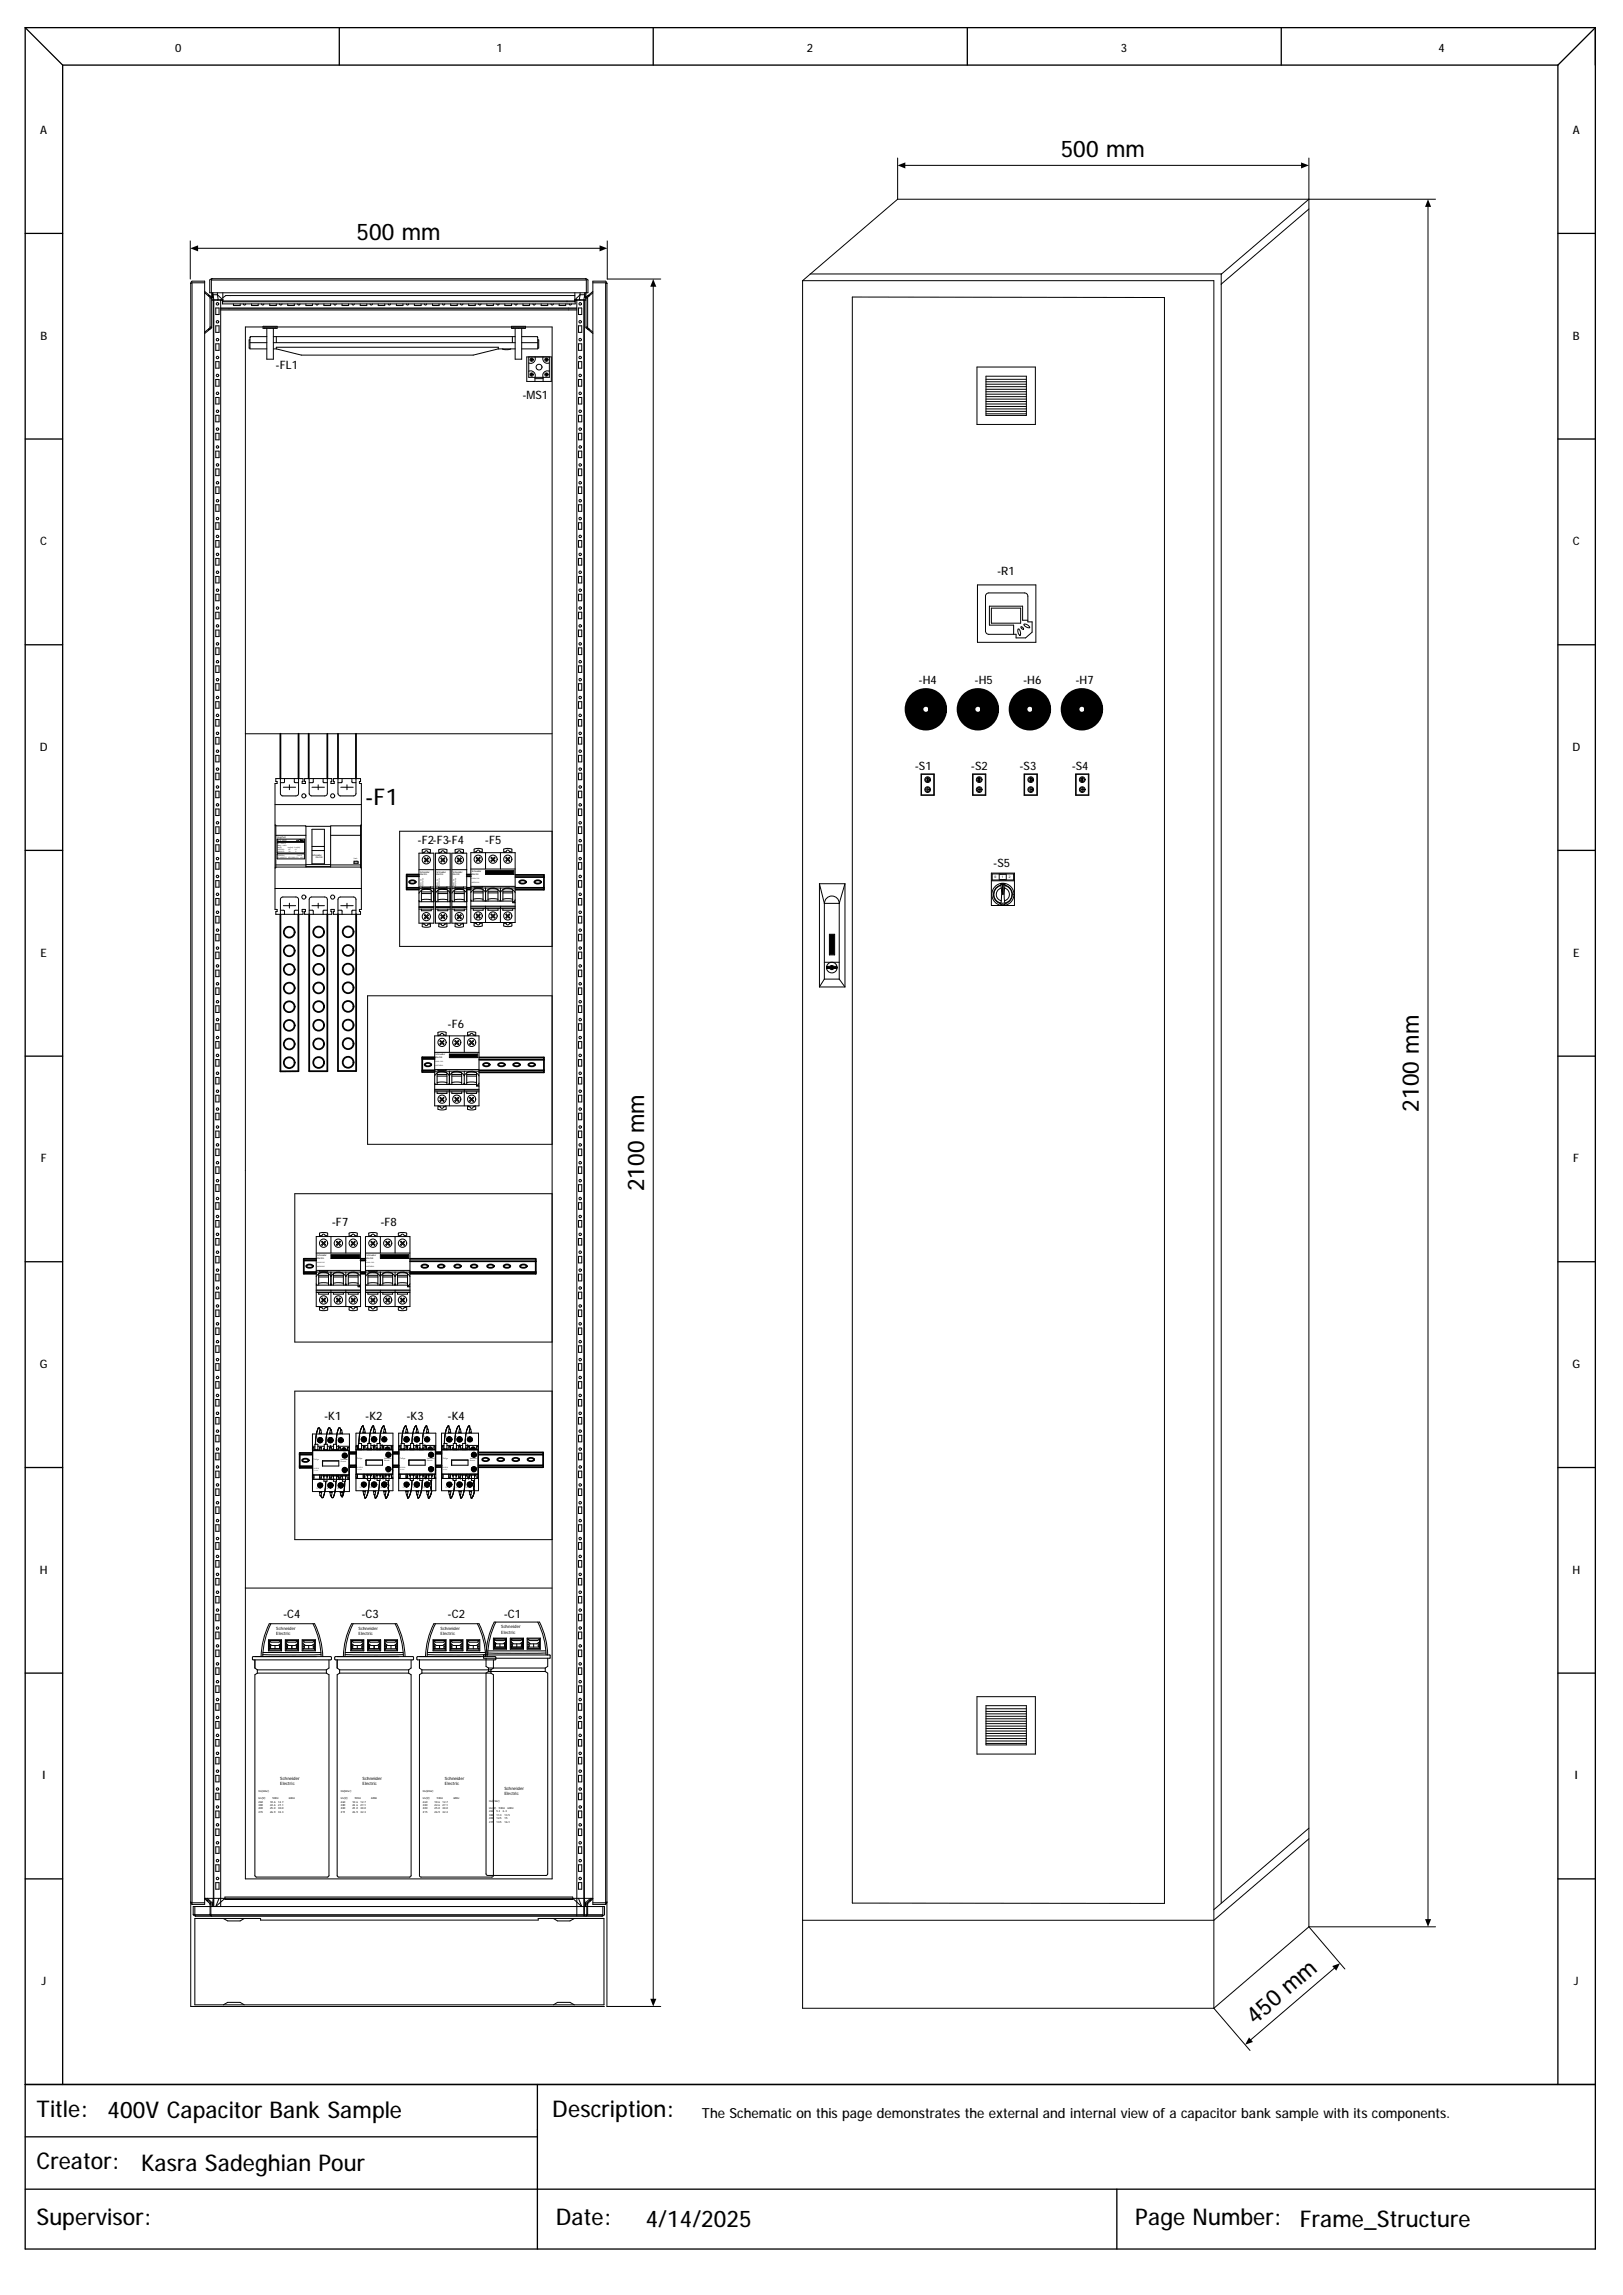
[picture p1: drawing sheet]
<svg xmlns="http://www.w3.org/2000/svg" width="420mm" height="594mm" viewBox="0 0 420 594" stroke-linecap="round" stroke-linejoin="round" font-family="sans-serif">
<defs><g id="words">
<g font-size="6">
<text x="274.5" y="40.7">500 mm</text>
<text x="92.2" y="62.1">500 mm</text>
<text x="94.5" y="208.3">-F1</text>
<text x="367.2" y="287.7" transform="rotate(-90 367.2 287.7)">2100 mm</text>
<text x="166.7" y="308.4" transform="rotate(-90 166.7 308.4)">2100 mm</text>
<text x="324.7" y="524" transform="rotate(-41 324.7 524)">450 mm</text>
<text x="9.4" y="547.9">Title:</text>
<text x="27.8" y="548.2">400V Capacitor Bank Sample</text>
<text x="142.9" y="547.9">Description:</text>
<text x="9.4" y="561.5">Creator:</text>
<text x="36.5" y="561.8">Kasra Sadeghian Pour</text>
<text x="9.4" y="576">Supervisor:</text>
<text x="143.8" y="576">Date:</text>
<text x="293.8" y="576">Page Number:</text>
<text x="167.1" y="576.3">4/14/2025</text>
<text x="336.3" y="576.3">Frame_Structure</text>
</g>
<text font-size="3.6" x="181.6" y="548.2">The Schematic on this page demonstrates the external and internal view of a capacitor bank sample with its components.</text>
<g font-size="3">
<text x="45.3" y="13.4">0</text>
<text x="128.5" y="13.4">1</text>
<text x="208.8" y="13.4">2</text>
<text x="290" y="13.4">3</text>
<text x="372.2" y="13.4">4</text>
<text x="10.4" y="34.7">A</text>
<text x="407" y="34.7">A</text>
<text x="10.5" y="87.9">B</text>
<text x="407" y="87.9">B</text>
<text x="71.3" y="95.6">-FL1</text>
<text x="135.2" y="103.4">-MS1</text>
<text x="10.4" y="141.1">C</text>
<text x="407" y="141.1">C</text>
<text x="258" y="148.8">-R1</text>
<text x="237.7" y="176.9">-H4</text>
<text x="252.2" y="176.9">-H5</text>
<text x="264.8" y="176.9">-H6</text>
<text x="278.3" y="176.9">-H7</text>
<text x="10.3" y="194.4">D</text>
<text x="406.9" y="194.4">D</text>
<text x="236.7" y="199.2">-S1</text>
<text x="251.2" y="199.2">-S2</text>
<text x="263.8" y="199.2">-S3</text>
<text x="277.3" y="199.2">-S4</text>
<text x="108.1" y="218.5">-F2-F3-F4</text>
<text x="125.5" y="218.5">-F5</text>
<text x="257" y="224.3">-S5</text>
<text x="10.5" y="247.6">E</text>
<text x="407.1" y="247.6">E</text>
<text x="115.8" y="265.9">-F6</text>
<text x="10.5" y="300.8">F</text>
<text x="407.1" y="300.8">F</text>
<text x="85.9" y="317.2">-F7</text>
<text x="98.4" y="317.2">-F8</text>
<text x="10.3" y="354">G</text>
<text x="406.9" y="354">G</text>
<text x="83.9" y="367.6">-K1</text>
<text x="94.5" y="367.6">-K2</text>
<text x="105.2" y="367.6">-K3</text>
<text x="115.8" y="367.6">-K4</text>
<text x="10.3" y="407.2">H</text>
<text x="406.9" y="407.2">H</text>
<text x="73.3" y="418.8">-C4</text>
<text x="93.6" y="418.8">-C3</text>
<text x="115.8" y="418.8">-C2</text>
<text x="130.3" y="418.8">-C1</text>
<text x="10.8" y="460.5">I</text>
<text x="407.4" y="460.5">I</text>
<text x="10.7" y="513.7">J</text>
<text x="407.3" y="513.7">J</text>
</g>
<g font-size="1.1">
<text x="71.5" y="421.8">Schneider</text>
<text x="71.5" y="423.2">Electric</text>
<text x="92.8" y="421.8">Schneider</text>
<text x="92.8" y="423.2">Electric</text>
<text x="114" y="421.8">Schneider</text>
<text x="114" y="423.2">Electric</text>
<text x="129.7" y="421.3">Schneider</text>
<text x="129.7" y="422.8">Electric</text>
<text x="72.5" y="460.6">Schneider</text>
<text x="93.8" y="460.6">Schneider</text>
<text x="115.1" y="460.6">Schneider</text>
<text x="72.5" y="462.1">Electric</text>
<text x="93.8" y="462.1">Electric</text>
<text x="115.1" y="462.1">Electric</text>
<text x="130.5" y="463.2">Schneider</text>
<text x="130.5" y="464.6">Electric</text>
</g>
<g font-size=".8">
<text x="257.3" y="227.3">0</text>
<text x="259.2" y="227.3">1</text>
<text x="261.1" y="227.3">2</text>
</g>
<g font-size=".7">
<text x="66.9" y="463.8">Qs(kVar)</text>
<text x="66.9" y="465.6">Us(V)</text>
<text x="66.9" y="466.5">260</text>
<text x="66.9" y="467.4">380</text>
<text x="69.9" y="466.5">10.6</text>
<text x="69.9" y="467.4">22.6</text>
<text x="70.5" y="465.6">50Hz</text>
<text x="72" y="466.5">12.7</text>
<text x="72" y="467.4">27.1</text>
<text x="74.8" y="465.6">60Hz</text>
<text x="88.2" y="463.8">Qs(kVar)</text>
<text x="88.2" y="465.6">Us(V)</text>
<text x="88.2" y="466.5">260</text>
<text x="88.2" y="467.4">380</text>
<text x="91.2" y="466.5">10.6</text>
<text x="91.2" y="467.4">22.6</text>
<text x="91.8" y="465.6">50Hz</text>
<text x="93.3" y="466.5">12.7</text>
<text x="93.3" y="467.4">27.1</text>
<text x="96.1" y="465.6">60Hz</text>
<text x="109.4" y="463.8">Qs(kVar)</text>
<text x="109.4" y="465.6">Us(V)</text>
<text x="109.4" y="466.5">260</text>
<text x="109.4" y="467.4">380</text>
<text x="112.4" y="466.5">10.6</text>
<text x="112.4" y="467.4">22.6</text>
<text x="113.1" y="465.6">50Hz</text>
<text x="114.5" y="466.5">12.7</text>
<text x="114.5" y="467.4">27.1</text>
<text x="117.3" y="465.6">60Hz</text>
<text x="126.6" y="466.4">Qs(kVar)</text>
<text x="66.9" y="468.3">400</text>
<text x="66.9" y="469.2">415</text>
<text x="69.9" y="468.3">25.0</text>
<text x="69.9" y="469.2">26.9</text>
<text x="72" y="468.3">30.0</text>
<text x="72" y="469.2">32.3</text>
<text x="88.2" y="468.3">400</text>
<text x="88.2" y="469.2">415</text>
<text x="91.2" y="468.3">25.0</text>
<text x="91.2" y="469.2">26.9</text>
<text x="93.3" y="468.3">30.0</text>
<text x="93.3" y="469.2">32.3</text>
<text x="109.4" y="468.3">400</text>
<text x="109.4" y="469.2">415</text>
<text x="112.4" y="468.3">25.0</text>
<text x="112.4" y="469.2">26.9</text>
<text x="114.5" y="468.3">30.0</text>
<text x="114.5" y="469.2">32.3</text>
<text x="126.6" y="468.2">Us(V)</text>
<text x="126.6" y="469.1">260</text>
<text x="126.6" y="469.9">380</text>
<text x="126.6" y="470.8">400</text>
<text x="126.6" y="471.7">415</text>
<text x="128.4" y="469.1">5.3</text>
<text x="128.4" y="469.9">11.3</text>
<text x="128.4" y="470.8">12.5</text>
<text x="128.4" y="471.7">13.5</text>
<text x="129.1" y="468.2">50Hz</text>
<text x="130.1" y="469.1">6.3</text>
<text x="130.6" y="469.9">13.5</text>
<text x="130.6" y="470.8">15</text>
<text x="130.6" y="471.7">16.1</text>
<text x="131.4" y="468.2">60Hz</text>
</g>
<g font-size=".6">
<text x="71.8" y="217">EasyPact</text>
<text x="71.8" y="217.7">ECZ 250F</text>
<text x="80.8" y="221.4">Schneider</text>
<text x="81.7" y="222.2">Electric</text>
<text x="108.7" y="225.8">Schneider</text>
<text x="108.7" y="226.6">Electric</text>
<text x="112.9" y="225.8">Schneider</text>
<text x="112.9" y="226.6">Electric</text>
<text x="117.2" y="225.8">Schneider</text>
<text x="117.2" y="226.6">Electric</text>
<text x="122.1" y="225.7">Schneider</text>
<text x="122.1" y="226.4">Electric</text>
<text x="112.7" y="273.1">Schneider</text>
<text x="112.7" y="273.8">Electric</text>
<text x="82.1" y="325.1">Schneider</text>
<text x="82.1" y="325.8">Electric</text>
<text x="94.9" y="325.1">Schneider</text>
<text x="94.9" y="325.8">Electric</text>
</g>
<g font-size=".5">
<text x="81.2" y="377.9">TeSys</text>
<text x="92.4" y="377.7">TeSys</text>
<text x="103.5" y="377.7">TeSys</text>
<text x="114.6" y="377.7">TeSys</text>
</g>
<g font-size=".4">
<text x="71.8" y="221.5">50/60 Hz</text>
<text x="71.8" y="222">IEC 60947-2</text>
<text x="71.8" y="218.5">Ui = 690 V</text>
<text x="71.8" y="219">Uimp = 6kV</text>
<text x="71.8" y="219.5">Ue(V)</text>
<text x="71.8" y="220.1">230/240~</text>
<text x="71.8" y="220.6">400/415~</text>
<text x="74.5" y="219.5">Icu(kA) Ics(kA)</text>
<text x="74.6" y="222">JIS C8201-2-1</text>
<text x="74.6" y="220.1">25</text>
<text x="74.6" y="220.6">18</text>
<text x="76.3" y="220.1">13</text>
<text x="76.5" y="220.6">9</text>
<text x="76.9" y="221.5">Cat.A</text>
<text x="77.8" y="222">40 C</text>
<text x="91.6" y="222.2">Push</text>
<text x="91.6" y="222.8">to trip</text>
<text x="122.1" y="227.5">iC60L C32</text>
<text x="109.1" y="229.3" transform="rotate(-90 109.1 229.3)">iC60L C6</text>
<text x="109.6" y="229.3" transform="rotate(-90 109.6 229.3)">A9F94106</text>
<text x="113.3" y="229.3" transform="rotate(-90 113.3 229.3)">iC60L C6</text>
<text x="113.8" y="229.3" transform="rotate(-90 113.8 229.3)">A9F94106</text>
<text x="117.6" y="229.3" transform="rotate(-90 117.6 229.3)">iC60L C6</text>
<text x="118.1" y="229.3" transform="rotate(-90 118.1 229.3)">A9F94106</text>
<text x="122.1" y="228.6">A9F94332</text>
<text x="112.7" y="275">iC60L C63</text>
<text x="112.7" y="276">A9F94363</text>
<text x="82.1" y="326.9">iC60L C63</text>
<text x="82.1" y="328">A9F94363</text>
<text x="94.9" y="326.9">iC60L C63</text>
<text x="94.9" y="328">A9F94363</text>
<text x="81.9" y="372.2">L1</text>
<text x="84.5" y="372.2">L2</text>
<text x="87.2" y="372.2">L3</text>
<text x="88.2" y="377.8">Schneider</text>
<text x="93.1" y="372">L1</text>
<text x="95.8" y="372">L2</text>
<text x="98.5" y="372">L3</text>
<text x="99.5" y="377.6">Schneider</text>
<text x="104.2" y="372">L1</text>
<text x="106.9" y="372">L2</text>
<text x="109.6" y="372">L3</text>
<text x="110.6" y="377.6">Schneider</text>
<text x="115.3" y="372">L1</text>
<text x="117.9" y="372">L2</text>
<text x="120.6" y="372">L3</text>
<text x="121.6" y="377.6">Schneider</text>
<text x="81.2" y="380.2">LC1D.K</text>
<text x="88.2" y="378.4">Electric</text>
<text x="92.5" y="379.9">LC1D.K</text>
<text x="99.5" y="378.2">Electric</text>
<text x="103.5" y="379.9">LC1D.K</text>
<text x="110.6" y="378.2">Electric</text>
<text x="114.6" y="379.9">LC1D.K</text>
<text x="121.6" y="378.2">Electric</text>
<text x="81.9" y="385.4">T1</text>
<text x="84.5" y="385.4">T2</text>
<text x="87.2" y="385.4">T3</text>
<text x="93.1" y="385.1">T1</text>
<text x="95.8" y="385.1">T2</text>
<text x="98.5" y="385.1">T3</text>
<text x="104.2" y="385.1">T1</text>
<text x="106.9" y="385.1">T2</text>
<text x="109.6" y="385.1">T3</text>
<text x="115.3" y="385.1">T1</text>
<text x="117.9" y="385.1">T2</text>
<text x="120.6" y="385.1">T3</text>
</g>
<g font-size=".2">
<text x="84.8" y="374.8">N O</text>
<text x="87.1" y="374.8">N C</text>
<text x="88.8" y="375.9">31N C</text>
<text x="89.4" y="374.8">A1</text>
<text x="96.1" y="374.6">N O</text>
<text x="98.4" y="374.6">N C</text>
<text x="100.1" y="375.7">31N C</text>
<text x="100.7" y="374.6">A1</text>
<text x="107.1" y="374.6">N O</text>
<text x="109.5" y="374.6">N C</text>
<text x="111.2" y="375.7">31N C</text>
<text x="111.8" y="374.6">A1</text>
<text x="118.2" y="374.6">N O</text>
<text x="120.5" y="374.6">N C</text>
<text x="122.2" y="375.7">31N C</text>
<text x="122.8" y="374.6">A1</text>
<text x="81.2" y="380.6">2 5 kVAR</text>
<text x="88.8" y="381.5">32N C</text>
<text x="89.4" y="382.6">A2</text>
<text x="92.5" y="380.4">5 0 kVAR</text>
<text x="100.1" y="381.3">32N C</text>
<text x="100.7" y="382.4">A2</text>
<text x="103.5" y="380.4">5 0 kVAR</text>
<text x="111.2" y="381.3">32N C</text>
<text x="111.8" y="382.4">A2</text>
<text x="114.6" y="380.4">5 0 kVAR</text>
<text x="122.2" y="381.3">32N C</text>
<text x="122.8" y="382.4">A2</text>
</g>
</g></defs>
<g fill="none" stroke="#000" stroke-width=".34">
<path d="M6.5 7.2v574.9h406.3v-574.9M6.5 7.2h406.3M6.5 7.2l9.7 9.6M16.2 16.8h386.9M16.2 16.8v522.7M87.8 7.2v9.6M169 7.2v9.6M250.3 7.2v9.6M331.6 7.2v9.6M403.1 16.8v522.7M412.8 7.2l-9.7 9.6M6.5 60.4h9.7"/>
<path d="M403.1 60.4h9.7M6.5 113.6h9.7M403.1 113.6h9.7M6.5 166.9h9.7M403.1 166.9h9.7M6.5 220.1h9.7M403.1 220.1h9.7M6.5 273.3h9.7M403.1 273.3h9.7M6.5 326.6h9.7M403.1 326.6h9.7M6.5 379.8h9.7"/>
<path d="M403.1 379.8h9.7M6.5 433h9.7M403.1 433h9.7M6.5 486.3h9.7M403.1 486.3h9.7M6.5 539.5h406.3M139.1 539.5v42.6M6.5 553h132.6M6.5 566.6h406.3M289 566.6v15.5"/>
</g>
<g fill="none" stroke="#000" stroke-width=".26">
<path d="M232.3 51.6h139.2M232.3 51.6l-24.6 21M232.3 40.9v10.7M233.3 42.8h104.4M338.7 40.9v457.8M338.7 51.6l-22.6 19.3h-106.5M338.7 54.1l-22.7 19.4M369.5 52.5v445.3M49.2 62.4v9.8M49.4 73.3v446h107M49.7 73.2v419.7M50.2 64.3h106"/>
<path d="M53 73.2h-3.4l-.2 .2 .3-.6h3.3v420.1h-3.3M53 75.4l1.8 1.5M53 75.8l1.4 1.1M53.8 76.5h.5M54 76.6h.4M54.4 76.9h.4M54.4 76.9v7.9M54.7 75.8v-3.4l.2-.3-.6 .4v3.3h97.8v-3.3l-.6-.4 .2 .3v3.4M54.7 72.5h97M54.8 72.1h96.8M54.8 76.8h.2M54.8 77.7h2.9"/>
<path d="M54.8 75.8v9M54.8 76.9l.1 .1M55 76.8l-.2 .3h-.4M55 75.8v1M55.1 75.8v1.1l-.3 .4M55.2 77.7v415.7M55.3 77.7v415.7M55.8 79.7h.9v1.7h-.9zM56.3 76.3h-1.2l.2 1.3M56.3 76.3l1.4 1.3h-2.9M56.3 75.8v.5M56.3 77.6v.1"/>
<path d="M56.3 76.3l.2 1.3M57.1 79.7h92.2M57.1 79.9h92.2M57.2 77.7l-.1 415.7M57.6 77.7v1h91.2v-1M57.7 75.8v2.3h91.1v-2.3M57.7 77.9h91.1M60.4 78.7v.4h1.7v-.4M63 78.7l.3 .3 .3-.3M65.1 78.7v.4h1.7v-.4M67.7 78.7l.3 .3 .3-.3M69.8 78.7v.4h1.7v-.4"/>
<path d="M72.3 78.7l.3 .3 .4-.3M74.5 78.7v.4h1.7v-.4M77 78.7l.3 .3 .3-.3M79.2 78.7v.4h1.7v-.4M81.7 78.7l.3 .3 .3-.3M83.8 78.7v.4h1.8v-.4M86.4 78.7l.3 .3 .3-.3M88.5 78.7v.4h1.7v-.4M91.1 78.7l.3 .3 .3-.3M93.2 78.7v.4h1.7v-.4M95.8 78.7l.3 .3 .3-.3M97.9 78.7v.4h1.7v-.4"/>
<path d="M100.5 78.7l.3 .3 .2-.3M102.6 78.7v.4h1.7v-.4M105.2 78.7l.3 .3 .2-.3M107.2 78.7v.4h1.8v-.4M109.8 78.7l.3 .3 .3-.3M111.9 78.7v.4h1.7v-.4M114.5 78.7l.3 .3 .3-.3M116.6 78.7v.4h1.7v-.4M119.2 78.7l.3 .3 .3-.3M121.3 78.7v.4h1.7v-.4M123.9 78.7l.3 .3 .3-.3M126 78.7v.4h1.7v-.4"/>
<path d="M128.6 78.7l.3 .3 .3-.3M130.6 78.7v.4h1.8v-.4M133.2 78.7l.3 .3 .3-.3M135.3 78.7v.4h1.7v-.4M137.9 78.7l.3 .3 .3-.3M140 78.7v.4h1.7v-.4M142.6 78.7l.3 .3 .3-.3M144.7 78.7v.4h1.7v-.4M147.3 78.7l.3 .3 .3-.3M148.8 76.5h-90.4l-.7 .5M148.8 77.7h2.8M149.2 77.7l.1 418.2"/>
<path d="M149.7 79.7h.8v1.7h-.8zM150.1 76.3h1.2l-.2 1.3M150.1 76.3l-1.3 1.3h2.8M150.1 75.8v.5M150.1 77.6v.1M150.1 76.3l-.2 1.3M151.1 77.7v418.2M151.2 77.7v418.2M151.3 75.8v1.1l.3 .4M151.4 76.8l.2 .3h.5M151.4 75.8v1M151.4 76.8h.2"/>
<path d="M151.6 76.9h.5M151.6 75.8v9M151.6 76.9l-.1 .1M152 76.6h.4M152.1 76.9v7.9M152.1 76.5h.5M153.4 73.2h3.4l.3 .2-.4-.6h-3.3v420.1h3.3M153.4 75.4l-1.8 1.5M153.4 75.8l-1.3 1.1M156.7 73.2v419.7M157.1 73.3v446h13.9M157.1 62.4v9.8h13.9"/>
<path d="M169 73.2v445.1M207.7 72.6v447.2h106.4M207.7 72.6h106.4v447.2M220.6 76.9l80.7 .1v415.6l-80.7-.1zM316 70.9v421.6M53.8 85.3h.5M54 85.1h.4M54.4 84.8h.4M54.4 84.6h.4M54.4 84.8l-1.4 1.2M54.8 84.8l-1.8 1.5M55.8 84.3h.9v1.7h-.9z"/>
<path d="M55.8 89h.9v1.7h-.9zM55.8 93.6h.9v1.7h-.9zM55.8 98.2h.9v1.7h-.9zM57.1 80.2h92.2M63.5 84.6h79.4v401.7h-79.4zM64.7 88h-.2v2.1h.2M64.7 88.7h4.3M68.1 84.5h3.6v.5h-3.6zM68.3 85h3.2M69 87.1h-4.2l-.1 .2v3h4.3M69 85v8h1.7v-8M70.7 87.1h62.6"/>
<path d="M70.7 90.3h.8M70.7 88.7h62.6M71.5 87.1v1.6M71.5 90.3v-.4h57.4v.4M71.5 90.3l6.5 1.6h44.5l6.4-1.6M128.9 90.3h4.4M130 90.3a2.86 2.86 0 0 0 2.2 0M132.4 84.5h3.6v.5h-3.6zM132.6 85h3.2M132.6 87.1v1.6M133.3 85v8h1.7v-8M135 87.1h4.1v.2v3h-4.1"/>
<path d="M135 88.7h4.1M136.3 92.4h6.4v6.3h-6.4zM136.8 96.1a1.21 1.21 0 0 1 1.4 .2 1.21 1.21 0 0 1 .2 1.4v1M136.8 92.4v5.3h5.4v-5.3M137.3 96.9h.2l.1-.2v.2h.2l-.3 .3v-.3zM137.5 93v-.1l.1 .1M137.5 93.1h-.2h.2v.2l.1-.2h.2h-.2M137.6 93.1h.1M137.6 96.9h.1M138.4 92.4a1.2 1.2 0 0 1-.2 1.3 1.2 1.2 0 0 1-1.4 .2M138.4 98h2.1M139.1 88h.3v2.1h-.3"/>
<path d="M140.5 92.4a1.21 1.21 0 0 0 .3 1.3 1.21 1.21 0 0 0 1.4 .2M141.4 93.1h.1M141.4 93.1h-.2h.2M141.4 96.9h-.2h.2M141.4 96.9h.1M141.4 92.9h.1M141.4 93.3h.1M141.4 97.2h.1M141.4 96.7v.2h.2h-.2M141.4 96.7h.1M141.4 92.9v.1M141.4 97v.2"/>
<path d="M141.4 93.1h.2h-.2v.2M142.2 96.1a1.2 1.2 0 0 0-1.4 .2 1.2 1.2 0 0 0-.3 1.4v1M149.7 84.3h.8v1.7h-.8zM149.7 89h.8v1.7h-.8zM149.7 93.6h.8v1.7h-.8zM149.7 98.2h.8v1.7h-.8zM151.6 84.8l1.8 1.5M151.6 84.8h.5M151.6 84.6h.5M152 85.1h.4M152.1 84.8l1.3 1.2M152.1 85.3h.5"/>
<path d="M252.8 95h15.1v14.9h-15.1zM255.1 97.4h10.5v10.1h-10.5zM255.1 98.2h10.5M255.1 98.8h10.5M255.1 99.4h10.5M55.8 102.9h.9v1.7h-.9zM55.8 107.5h.9v1.7h-.9zM55.8 112.1h.9v1.7h-.9zM55.8 116.8h.9v1.6h-.9zM149.7 102.9h.8v1.7h-.8zM149.7 107.5h.8v1.7h-.8zM149.7 112.1h.8v1.7h-.8z"/>
<path d="M149.7 116.8h.8v1.6h-.8zM255.1 104.6h10.5M255.1 100.1h10.5M255.1 100.8h10.5M255.1 101.4h10.5M255.1 102h10.5M255.1 102.7h10.5M255.1 103.3h10.5M255.1 103.9h10.5M255.1 105.2h10.5M255.1 105.8h10.5M255.1 106.5h10.5"/>
<path d="M255.1 107.1h10.5M55.8 121.4h.9v1.7h-.9zM55.8 126h.9v1.7h-.9zM55.8 130.6h.9v1.7h-.9zM55.8 135.3h.9v1.7h-.9zM55.8 139.9h.9v1.7h-.9zM149.7 121.4h.8v1.7h-.8zM149.7 126h.8v1.7h-.8zM149.7 130.6h.8v1.7h-.8zM149.7 135.3h.8v1.7h-.8zM149.7 139.9h.8v1.7h-.8zM55.8 144.5h.9v1.8h-.9z"/>
<path d="M55.8 149.2h.9v1.7h-.9zM55.8 153.8h.9v1.7h-.9zM55.8 158.5h.9v1.6h-.9zM149.7 144.5h.8v1.8h-.8zM149.7 149.2h.8v1.7h-.8zM149.7 153.8h.8v1.7h-.8zM149.7 158.5h.8v1.6h-.8zM252.9 151.4h15.2v14.8h-15.2zM255.3 153.7l.6-.2h9.2a.85 .85 0 0 1 .9 .8v6.7h1.1v2.6l-1.7 1.5h-2.5v-.9h-7a.86 .86 0 0 1-.9-.9v-9zM256.5 157.4h7.6v3.9h-7.6zM55.8 163.1h.9v1.7h-.9zM55.8 167.7h.9v1.7h-.9z"/>
<path d="M55.8 172.3h.9v1.7h-.9zM55.8 177h.9v1.6h-.9zM149.7 163.1h.8v1.7h-.8zM149.7 167.7h.8v1.7h-.8zM149.7 172.3h.8v1.7h-.8zM149.7 177h.8v1.6h-.8zM263.4 162.9l.1-.1a1.35 1.35 0 0 1 .4 1.6l-.4-.4zM264.2 162.2l.5 .2 .1 .5-.4-.2zM265 161.6a1.27 1.27 0 0 1 1.4 .8 1.38 1.38 0 0 1-1.4-.8zM266 160.5h-1.4v-3.6h-8.6v4.9h6.3v2.4M55.8 181.6h.9v1.7h-.9zM55.8 186.2h.9v1.7h-.9z"/>
<path d="M55.8 190.8h.9v1.8h-.9zM55.8 195.5h.9v1.7h-.9zM63.5 189.9h79.4M149.7 181.6h.8v1.7h-.8zM149.7 186.2h.8v1.7h-.8zM149.7 190.8h.8v1.8h-.8zM149.7 195.5h.8v1.7h-.8zM55.8 200.1h.9v1.7h-.9zM55.8 204.8h.9v1.7h-.9zM55.8 209.4h.9v1.7h-.9zM55.8 214h.9v1.7h-.9zM55.8 218.7h.9v1.6h-.9z"/>
<path d="M71.2 213.5l.2 .2v10.8l-.2 .1M71.2 208.2h22.3M71.4 213.7l7.8 .2M71.4 201.5h7l-.2 1.3h.8l-.2-1.3h7.1l-.3 1.3h.9l-.2-1.3h7v.8h-.3v.5h.5v32.6h-.5v.5h.3v.7h-7l.2-1.2h-.9l.3 1.2h-7.1l.2-1.2h-.8l.2 1.2h-7v-.7h.3v-.5h-.5v-32.6h.5v-.5h-.3zM71.4 216.2h7.8M71.7 217.2h7l.1 .5-7 .1zM71.7 218h7l.1 2.7-7 .1zM72.6 201.5v3.9l.1 .4 .5 .2h3.4l.5-.2 .2-.4v-3.9M73.3 203.8h3.2M73.6 201.5v1l-1 .1M74.9 203.1v1.3M76.2 201.5v1l1.1 .1"/>
<path d="M77.7 217.3l-1 .2M77.8 217.5h.8M77.8 217.3v.4M78 217.4l.2 .2M78.2 217.4l-.2 .2M79.2 213.9v10.5M79.2 213.9h6.4M80 201.5v3.9l.2 .4 .4 .2h3.4l.5-.2 .2-.4v-3.9M80.7 203.8h3.2M80.7 219.1h3.2M80.7 214.6h3.2v9h-3.2zM81.1 201.5l-.1 1-1 .1"/>
<path d="M82.3 203.1v1.3M83.6 201.5l.1 1 1 .1M85.6 213.9v10.5M85.6 216.2h7.7M87.5 201.5v3.9l.2 .4 .4 .2h3.4l.4-.2 .2-.4v-3.9M88.2 203.8h3.2M88.5 201.5v1l-1 .1M89.8 203.1v1.3M91.1 201.5v1l1 .1M93.3 213.7l-7.7 .2M93.5 213.5l-.2 .2v10.8l.2 .1M142.9 215.1h-39.5v29.8h39.5"/>
<path d="M149.7 200.1h.8v1.7h-.8zM149.7 204.8h.8v1.7h-.8zM149.7 209.4h.8v1.7h-.8zM149.7 214h.8v1.7h-.8zM149.7 218.7h.8v1.6h-.8zM238.3 200.3h3.5v5.5h-3.5zM238.5 200.4h3.1v5.3h-3.1zM239.9 204.2h.3v.3h-.3zM239.9 201.5h.3v.6h-.3zM251.7 200.3h3.4v5.5h-3.4zM251.8 200.4h3.2v5.3h-3.2zM253.2 204.2h.3v.3h-.3z"/>
<path d="M253.3 201.5h.2v.6h-.2zM265 200.3h3.4v5.5h-3.4zM265.1 200.4h3.2v5.3h-3.2zM266.6 201.5h.2v.6h-.2zM278.3 200.3h3.5v5.5h-3.5zM278.5 200.4h3.1v5.3h-3.1zM280 201.5h.2v.6h-.2zM55.8 223.3h.9v1.7h-.9zM55.8 227.9h.9v1.7h-.9zM55.8 232.5h.9v1.7h-.9zM55.8 237.2h.9v1.7h-.9zM71.2 230h22.3"/>
<path d="M71.4 224.4h21.9M71.4 223.9h7.8M71.7 221h7l.1 1.2-7 .1zM72.6 236.6v-3.8l.1-.4 .5-.2h3.4a.67 .67 0 0 1 .7 .6v3.8M72.6 235.6h1v1M73.3 234.4h3.2M74.9 233.8v1.2M77.3 235.6h-1.1v1M79.2 223.8h6.4M79.2 224.3h6.4M80 236.6v-3.8l.2-.4 .4-.2h3.4a.67 .67 0 0 1 .7 .6v3.8M80 235.6h1l.1 1"/>
<path d="M80.7 234.4h3.2M80.7 220.1h3.2M82.3 233.8v1.2M84.7 235.6h-1l-.1 1M85.6 223.9h7.7M87.5 236.6v-3.8l.2-.4 .4-.2h3.4a.63 .63 0 0 1 .6 .6v3.8M87.5 235.6h1v1M88.2 234.4h3.2M89.8 233.8v1.2M91.6 223h1l.1 .4h-1.1zM92.1 235.6h-1v1M108.4 231.2a2.15 2.15 0 0 1 1.9-1.2 2.15 2.15 0 0 1 2 1.2"/>
<path d="M108.4 233l.2 .4M108.4 229.6h3.9M108.4 220.8h3.9v18.1h-3.9zM108.4 230h3.9M108.4 225.1h3.9M108.4 234.7h3.9M108.4 233.4h3.9M108.4 234.9h3.9M108.4 235.3h3.9M109.1 233a3.9 3.9 0 0 1 2.5 0M109.1 230.4v3M109.1 235.3v.4h2.5v-.4"/>
<path d="M109.1 230.8h2.5M109.1 231.3h2.5M109.2 230.3h2.3M109.3 220.8v-.8a2.75 2.75 0 0 1 2.1 0v.8M109.3 238.9v.9a2.75 2.75 0 0 0 2.1 0v-.9M109.3 229.6v.2h2.1v-.2M109.5 220.8v-.2h.4a.42 .42 0 0 1 .4-.4 .42 .42 0 0 1 .4 .4h.4l.1 .2M109.5 238.9v.2h.4a.42 .42 0 0 0 .4 .5 .42 .42 0 0 0 .4-.5h.4l.1-.2M109.8 222.2l.2-.2 .3 .4 .4-.4 .2 .2-.4 .3 .4 .4-.2 .2-.4-.4-.3 .4-.2-.2 .4-.4zM109.8 236.9l.2-.2 .3 .4 .4-.4 .2 .2-.4 .4 .4 .3-.2 .2-.4-.4-.3 .4-.2-.2 .4-.3zM111.6 230.4v3M112.3 233l-.2 .4"/>
<path d="M112.7 231.2a2.12 2.12 0 0 1 1.9-1.2 2.12 2.12 0 0 1 1.9 1.2M112.7 233l.2 .4M112.7 229.6h3.8M112.7 220.8h3.8v18.1h-3.8zM112.7 230h3.8M112.7 225.1h3.8M112.7 234.7h3.8M112.7 233.4h3.8M112.7 234.9h3.8M112.7 235.3h3.8M113.3 233a3.9 3.9 0 0 1 2.6 0M113.3 230.8h2.6"/>
<path d="M113.3 231.3h2.6M113.3 235.3v.4h2.6v-.4M113.3 230.4v3M113.5 230.3h2.2M113.5 220.8v-.8a2.75 2.75 0 0 1 2.2 0v.8M113.5 238.9v.9a2.75 2.75 0 0 0 2.2 0v-.9M113.5 229.6v.2h2.2v-.2M113.7 220.8l.1-.2h.4a.42 .42 0 0 1 .4-.4 .42 .42 0 0 1 .4 .4h.4v.2M113.7 238.9l.1 .2h.4a.42 .42 0 0 0 .4 .5 .42 .42 0 0 0 .4-.5h.4v-.2M114.2 222l.4 .4 .4-.4 .1 .2-.3 .3 .3 .4-.1 .2-.4-.4-.4 .4-.1-.2 .3-.4-.3-.3zM114.2 236.7l.4 .4 .4-.4 .1 .2-.3 .4 .3 .3-.1 .2-.4-.4-.4 .4-.1-.2 .3-.3-.3-.4zM115.9 230.4v3"/>
<path d="M116.5 233l-.2 .4M116.9 231.2a2.15 2.15 0 0 1 2-1.2 2.15 2.15 0 0 1 1.9 1.2M116.9 233l.2 .4M116.9 229.6h3.9M116.9 220.8h3.9v18.1h-3.9zM116.9 230h3.9M116.9 225.1h3.9M116.9 234.7h3.9M116.9 233.4h3.9M116.9 234.9h3.9M116.9 235.3h3.9M117.6 233a4 4 0 0 1 2.5 0"/>
<path d="M117.6 230.8h2.5M117.6 231.3h2.5M117.6 235.3v.4h2.5v-.4M117.6 230.4v3M117.7 230.3h2.3M117.8 220.8v-.8a2.86 2.86 0 0 1 2.1 0v.8M117.8 238.9v.9a2.86 2.86 0 0 0 2.1 0v-.9M117.8 229.6v.2h2.1v-.2M118 220.8v-.2h.4a.42 .42 0 0 1 .4-.4 .42 .42 0 0 1 .5 .4h.3l.1 .2M118 238.9v.2h.4a.42 .42 0 0 0 .4 .5 .42 .42 0 0 0 .5-.5h.3l.1-.2M118.3 222.2l.2-.2 .4 .4 .3-.4 .2 .2-.4 .3 .4 .4-.2 .2-.3-.4-.4 .4-.2-.2 .4-.4zM118.3 236.9l.2-.2 .4 .4 .3-.4 .2 .2-.4 .4 .4 .3-.2 .2-.3-.4-.4 .4-.2-.2 .4-.3z"/>
<path d="M120.1 230.4v3M120.8 233l-.2 .4M121.8 231a2.12 2.12 0 0 1 1.9-1.2 2.12 2.12 0 0 1 1.9 1.2 2.15 2.15 0 0 1 2-1.2 2.15 2.15 0 0 1 1.9 1.2 2.12 2.12 0 0 1 1.9-1.2 2.12 2.12 0 0 1 1.9 1.2M121.8 232.9l.2 .3M121.8 224.9h11.5M121.8 220.7h11.5v18.1h-11.5zM121.8 234.5h11.5M121.8 229.4h11.5M121.8 229.8h11.5M121.8 233.2h10.9M121.8 234.7h11.5M121.8 235.2h11.5"/>
<path d="M122.5 232.8a3.9 3.9 0 0 1 2.5 0M122.5 235.2v.4h2.5v-.4M122.5 230.3v2.9M122.5 230.7h2.5M122.5 231.1h2.5M122.6 230.2l1-.2 1.3 .2M122.7 220.7v-.9a2.75 2.75 0 0 1 2.1 0v.9M122.7 238.8v.8a2.75 2.75 0 0 0 2.1 0v-.8M122.7 229.4v.2h2.1v-.2M122.9 220.7v-.2h.4a.43 .43 0 0 1 .4-.5 .43 .43 0 0 1 .5 .5h.4v.2M122.9 238.8v.1l.4 .1a.42 .42 0 0 0 .4 .4 .42 .42 0 0 0 .5-.4l.4-.1v-.1M123.4 221.9l.3 .3 .4-.3 .1 .1-.3 .4 .3 .4-.1 .1-.4-.4-.3 .4-.2-.1 .4-.4-.4-.4z"/>
<path d="M123.4 236.6l.3 .3 .4-.3 .1 .1-.3 .4 .3 .4-.1 .1-.4-.4-.3 .4-.2-.1 .4-.4-.4-.4zM125 230.3v2.9M125.4 233.2l.2-.3 .3 .3M125.6 220.7v4.2M125.6 225.3h7.4v1h-7.4zM125.6 229.8v3.4M125.6 234.5v4.3M126.3 232.8a4 4 0 0 1 2.6 0M126.3 235.2v.4h2.6v-.4M126.3 230.7h2.6M126.3 231.1h2.6M126.3 230.3v2.9"/>
<path d="M126.4 230.2l1.1-.2 1.2 .2M127 236.7l.2-.1 .4 .3 .3-.3 .2 .1-.4 .4 .4 .4-.2 .1-.3-.4-.4 .4-.2-.1 .4-.4zM127.2 221.9l.4 .3 .3-.3 .2 .1-.4 .4 .4 .4-.2 .1-.3-.4-.4 .4-.2-.1 .4-.4-.4-.4zM128.9 230.3v2.9M129.3 233.2l.2-.3 .2 .3M129.5 220.7v4.2M129.5 229.8v3.4M129.5 234.5v4.3M130.1 232.8a3.9 3.9 0 0 1 2.6 0M130.1 235.2v.4h2.6v-.4M130.1 230.7h2.6M130.1 231.1h2.6"/>
<path d="M130.1 230.3v2.9M130.3 230.2l1-.2 1.2 .2M130.3 220.7v-.9a2.75 2.75 0 0 1 2.2 0v.9M130.3 238.8v.8a2.75 2.75 0 0 0 2.2 0v-.8M130.6 220.7v-.2h.4a.43 .43 0 0 1 .4-.5 .43 .43 0 0 1 .4 .5h.4v.2M130.6 238.8v.1l.4 .1a.42 .42 0 0 0 .4 .4 .42 .42 0 0 0 .4-.4l.4-.1v-.1M131 221.9l.4 .3 .4-.3 .1 .1-.3 .4 .3 .4-.1 .1-.4-.4-.4 .4-.1-.1 .3-.4-.3-.4zM131 236.6l.4 .3 .4-.3 .1 .1-.3 .4 .3 .4-.1 .1-.4-.4-.4 .4-.1-.1 .3-.4-.3-.4zM132.7 233.4h.4v.2M132.7 230.3v3.3h.6M133.3 232.9l-.4 .5M149.7 223.3h.8v1.7h-.8z"/>
<path d="M149.7 227.9h.8v1.7h-.8zM149.7 232.5h.8v1.7h-.8zM149.7 237.2h.8v1.7h-.8zM212 228.7h6.7M212 228.7v26.7M212 228.7l1.3 5.1M213.3 233.8h3.9M213.3 233.8v19.6M213.4 233.8a1.9 1.9 0 0 1 1.9-1.9 1.9 1.9 0 0 1 1.9 1.9M217.2 233.8v19.6M218.7 228.7v26.7M218.7 228.7l-1.5 5.1"/>
<path d="M256.5 226h6v8.4h-6zM256.5 228h6M256.8 226.2h5.5v1.6h-5.5zM258.6 226.2v1.6M258.8 226.2h1.3M258.8 227.8h1.3M259 229.1a2.46 2.46 0 0 0-1.9 2.4 2.46 2.46 0 0 0 1.9 2.4M259 229.1l.2 2.6-.2 2.2M259 233.9l.2 .5M259 229.2a2.32 2.32 0 0 0-1.4 3.6 2.32 2.32 0 0 0 3.8 0 2.32 2.32 0 0 0-1.3-3.6M259 229h1.1M259 234.1h1"/>
<path d="M259.1 228.8h.9M259.1 234.2h.9M259.1 229.8a1.69 1.69 0 0 0-1.3 1.7 1.69 1.69 0 0 0 1.3 1.6M259.2 228.6l-.2 .5M259.5 228.9h-.5M259.5 228.7v2.8v-2.8M259.6 228.9h.4M259.8 228.6l.3 .5M259.9 229.8a1.71 1.71 0 0 1 1.3 1.7 1.71 1.71 0 0 1-1.3 1.6M260.1 233.9l-.3 .5M260.1 229.1a2.46 2.46 0 0 1 1.9 2.4 2.46 2.46 0 0 1-1.9 2.4M260.1 229.1l-.2 2.2 .2 2.6"/>
<path d="M260.4 226.2v1.6M55.8 241.8h.9v1.7h-.9zM55.8 246.4h.9v1.7h-.9zM55.8 251.1h.9v1.7h-.9zM55.8 255.7h.9v1.7h-.9zM142.9 257.7h-47.8v38.5h47.8M149.7 241.8h.8v1.7h-.8zM149.7 246.4h.8v1.7h-.8zM149.7 251.1h.8v1.7h-.8zM149.7 255.7h.8v1.7h-.8zM212 255.4h6.7M213.3 253.4h3.9"/>
<path d="M213.3 253.4l-1.3 2M213.3 249h3.9M214 250.1l.9-.1a.53 .53 0 0 1 .8 .1h.8v.6l-.9 .1a.55 .55 0 0 1-.8-.1h-.8zM214.1 250.1v.6M214.6 241.8h1.4v5.3h-1.4zM217.2 253.4l1.5 2M55.8 260.3h.9v1.7h-.9zM55.8 265h.9v1.7h-.9zM55.8 269.6h.9v1.7h-.9zM55.8 274.2h.9v1.7h-.9zM55.8 278.8h.9v1.7h-.9zM112.5 278.5a2.09 2.09 0 0 1 1.9-1.3 2.09 2.09 0 0 1 1.9 1.3 2.12 2.12 0 0 1 1.9-1.3 2.12 2.12 0 0 1 1.9 1.3 2.09 2.09 0 0 1 1.9-1.3 2.09 2.09 0 0 1 2 1.3"/>
<path d="M112.5 268.1h11.5v18.1h-11.5zM112.5 272.4h11.5M112.5 276.8h11.5M112.5 277.2h11.5M113.1 277.7v3M113.1 278.1h2.6M113.1 278.5h2.6M113.2 277.6h2.3M113.3 268.1v-.8a2.75 2.75 0 0 1 2.1 0v.8M113.3 276.8v.2h2.1v-.2M113.5 268.1l.1-.2h.4a.42 .42 0 0 1 .4-.4 .42 .42 0 0 1 .4 .4h.4v.2M113.8 269.5l.2-.2 .4 .4 .4-.4 .1 .2-.4 .3 .4 .4-.1 .2-.4-.4-.4 .4-.2-.2 .4-.4z"/>
<path d="M115.7 277.7v3M116.3 272.8h7.3v.9h-7.3zM116.3 268.1v4.3M116.3 277.2v3.5M116.9 277.7v3M116.9 278.1h2.6M116.9 278.5h2.6M117.1 277.6h2.2M117.7 269.5l.2-.2 .3 .4 .4-.4 .1 .2-.3 .3 .3 .4-.1 .2-.4-.4-.3 .4-.2-.2 .4-.4zM119.5 277.7v3M120.1 268.1v4.3M120.1 277.2v3.5"/>
<path d="M120.8 277.7v3M120.8 278.1h2.5M120.8 278.5h2.5M120.9 277.6h2.3M121 268.1v-.8a2.75 2.75 0 0 1 2.1 0v.8M121.2 268.1l.1-.2h.3a.42 .42 0 0 1 .4-.4 .42 .42 0 0 1 .5 .4h.4v.2M121.5 269.5l.2-.2 .3 .4 .4-.4 .2 .2-.4 .3 .4 .4-.2 .2-.4-.4-.3 .4-.2-.2 .4-.4zM123.3 277.7v3.4h.7M149.7 260.3h.8v1.7h-.8zM149.7 265h.8v1.7h-.8zM149.7 269.6h.8v1.7h-.8zM149.7 274.2h.8v1.7h-.8z"/>
<path d="M149.7 278.8h.8v1.7h-.8zM55.8 283.5h.9v1.7h-.9zM55.8 288.1h.9v1.7h-.9zM55.8 292.7h.9v1.7h-.9zM55.8 297.4h.9v1.7h-.9zM112.5 280.3l.2 .4M112.5 281.9h11.5M112.5 280.7h10.8M112.5 282.2h11.5M112.5 282.6h11.5M113.1 280.2a3.9 3.9 0 0 1 2.6 0M113.1 282.6v.4h2.6v-.4"/>
<path d="M113.3 286.2v.9a2.75 2.75 0 0 0 2.1 0v-.9M113.5 286.2l.1 .2h.4a.42 .42 0 0 0 .4 .5 .42 .42 0 0 0 .4-.5h.4v-.2M113.8 284.1l.2-.1 .4 .4 .4-.4 .1 .1-.4 .4 .4 .4-.1 .2-.4-.4-.4 .4-.2-.2 .4-.4zM116.1 280.7l.2-.4 .2 .4M116.3 281.9v4.3M116.9 280.2a3.9 3.9 0 0 1 2.6 0M116.9 282.6v.4h2.6v-.4M117.7 284.1l.2-.1 .3 .4 .4-.4 .1 .1-.3 .4 .3 .4-.1 .2-.4-.4-.3 .4-.2-.2 .4-.4zM119.9 280.7l.2-.4 .3 .4M120.1 281.9v4.3M120.8 280.2a3.9 3.9 0 0 1 2.5 0M120.8 282.6v.4h2.5v-.4"/>
<path d="M121 286.2v.9a2.75 2.75 0 0 0 2.1 0v-.9M121.2 286.2l.1 .2h.3a.42 .42 0 0 0 .4 .5 .42 .42 0 0 0 .5-.5h.4v-.2M121.5 284.1l.2-.1 .3 .4 .4-.4 .2 .1-.4 .4 .4 .4-.2 .2-.4-.4-.3 .4-.2-.2 .4-.4zM123.3 280.9h.4v.2M124 280.3l-.4 .6M149.7 283.5h.8v1.7h-.8zM149.7 288.1h.8v1.7h-.8zM149.7 292.7h.8v1.7h-.8zM149.7 297.4h.8v1.7h-.8zM55.8 302h.9v1.7h-.9zM55.8 306.6h.9v1.8h-.9zM55.8 311.3h.9v1.7h-.9z"/>
<path d="M55.8 315.9h.9v1.7h-.9zM142.9 308.9h-66.6v38.4h66.6M149.7 302h.8v1.7h-.8zM149.7 306.6h.8v1.8h-.8zM149.7 311.3h.8v1.7h-.8zM149.7 315.9h.8v1.7h-.8zM55.8 320.5h.9v1.7h-.9zM55.8 325.2h.9v1.7h-.9zM55.8 329.8h.9v1.7h-.9zM55.8 334.4h.9v1.7h-.9zM55.8 339h.9v1.7h-.9zM81.8 330.4a2.12 2.12 0 0 1 1.9-1.2 2.12 2.12 0 0 1 1.9 1.2 2.15 2.15 0 0 1 2-1.2 2.15 2.15 0 0 1 1.9 1.2 2.12 2.12 0 0 1 1.9-1.2 2.12 2.12 0 0 1 1.9 1.2"/>
<path d="M81.8 332.3l.2 .3M81.8 320h11.5v18.2h-11.5zM81.8 324.3h11.5M81.8 333.9h11.5M81.8 328.8h11.5M81.8 329.2h11.5M81.8 332.6h10.9M81.8 334.1h11.5M81.8 334.5h11.5M82.5 332.2a3.9 3.9 0 0 1 2.5 0M82.5 329.6v3M82.5 334.5v.4h2.5v-.4"/>
<path d="M82.5 330.1h2.5M82.5 330.5h2.5M82.6 329.5h2.3M82.7 320v-.8a2.75 2.75 0 0 1 2.1 0v.8M82.7 338.2v.8a2.75 2.75 0 0 0 2.1 0v-.8M82.7 328.8v.2h2.1v-.2M82.9 320l.1-.2h.3a.42 .42 0 0 1 .4-.4 .42 .42 0 0 1 .5 .4l.4 .1v.1M82.9 338.2l.1 .2h.3a.42 .42 0 0 0 .4 .4 .42 .42 0 0 0 .5-.4l.4-.1v-.1M83.2 321.4l.2-.1 .3 .3 .4-.3 .1 .1-.3 .4 .3 .4-.1 .1-.4-.4-.3 .4-.2-.1 .4-.4zM83.4 336l.3 .3 .4-.3 .1 .1-.3 .4 .3 .3-.1 .2-.4-.4-.3 .4-.2-.2 .4-.3-.4-.4zM85 329.6v3M85.4 332.6l.2-.3 .3 .3"/>
<path d="M85.6 320v4.3M85.6 324.7h7.4v1h-7.4zM85.6 329.2v3.4M85.6 333.9v4.3M86.3 332.2a4 4 0 0 1 2.6 0M86.3 329.6v3M86.3 334.5v.4h2.6v-.4M86.3 330.1h2.6M86.3 330.5h2.6M86.4 329.5h2.3M87 321.4l.2-.1 .3 .3 .4-.3 .2 .1-.4 .4 .4 .4-.2 .1-.4-.4-.3 .4-.2-.1 .4-.4zM87.2 336l.3 .3 .4-.3 .2 .1-.4 .4 .4 .3-.2 .2-.4-.4-.3 .4-.2-.2 .4-.3-.4-.4z"/>
<path d="M88.9 329.6v3M89.3 332.6l.2-.3 .2 .3M89.5 320v4.3M89.5 329.2v3.4M89.5 333.9v4.3M90.1 332.2a3.9 3.9 0 0 1 2.6 0M90.1 334.5v.4h2.6v-.4M90.1 330.1h2.6M90.1 330.5h2.6M90.1 329.6v3M90.3 329.5h2.2M90.3 320v-.8a2.75 2.75 0 0 1 2.2 0v.8"/>
<path d="M90.3 338.2v.8a2.75 2.75 0 0 0 2.2 0v-.8M90.6 320v-.2h.4a.42 .42 0 0 1 .4-.4 .42 .42 0 0 1 .4 .4l.4 .1v.1M90.6 338.2v.2h.4a.42 .42 0 0 0 .4 .4 .42 .42 0 0 0 .4-.4l.4-.1v-.1M91 321.3l.4 .3 .4-.3 .1 .1-.3 .4 .3 .4-.1 .1-.4-.4-.4 .4-.1-.1 .3-.4-.3-.4zM91 336l.4 .3 .4-.3 .1 .1-.3 .4 .3 .3-.1 .2-.4-.4-.4 .4-.1-.2 .3-.3-.3-.4zM92.7 329.6v3.4h.6M92.7 332.8h.4v.2M93.3 332.3l-.4 .5M94.6 330.4a2.16 2.16 0 0 1 1.9-1.2 2.16 2.16 0 0 1 1.9 1.2 2.12 2.12 0 0 1 1.9-1.2 2.12 2.12 0 0 1 1.9 1.2 2.16 2.16 0 0 1 2-1.2 2.16 2.16 0 0 1 1.9 1.2M94.6 332.3l.2 .3M94.6 320h11.5v18.2h-11.5zM94.6 324.3h11.5"/>
<path d="M94.6 333.9h11.5M94.6 328.8h11.5M94.6 329.2h11.5M94.6 332.6h10.9M94.6 334.1h11.5M94.6 334.5h11.5M95.2 332.2a4 4 0 0 1 2.6 0M95.2 334.5v.4h2.6v-.4M95.2 329.6v3M95.2 330.1h2.6M95.2 330.5h2.6M95.4 329.5h2.2"/>
<path d="M95.4 320v-.8a2.86 2.86 0 0 1 2.2 0v.8M95.4 338.2v.8a2.86 2.86 0 0 0 2.2 0v-.8M95.4 328.8v.2h2.2v-.2M95.6 320l.1-.1 .4-.1a.45 .45 0 0 1 .4-.4 .45 .45 0 0 1 .4 .4l.4 .1 .1 .1M95.6 338.2l.1 .1 .4 .1a.45 .45 0 0 0 .4 .4 .45 .45 0 0 0 .4-.4l.4-.1 .1-.1M96 321.4l.1-.1 .4 .3 .4-.3 .1 .1-.4 .4 .4 .4-.1 .1-.4-.4-.4 .4-.1-.1 .4-.4zM96.1 336l.4 .3 .4-.3 .1 .1-.4 .4 .4 .3-.1 .2-.4-.4-.4 .4-.1-.2 .4-.3-.4-.4zM97.8 329.6v3M98.2 332.6l.2-.3 .2 .3M98.4 324.7h7.3v1h-7.3zM98.4 320v4.3M98.4 329.2v3.4"/>
<path d="M98.4 333.9v4.3M99.1 332.2a3.9 3.9 0 0 1 2.5 0M99.1 334.5v.4h2.5v-.4M99.1 329.6v3M99.1 330.1h2.5M99.1 330.5h2.5M99.2 329.5h2.3M99.8 321.4l.1-.1 .4 .3 .4-.3 .2 .1-.4 .4 .4 .4-.2 .1-.4-.4-.4 .4-.1-.1 .4-.4zM99.9 336l.4 .3 .4-.3 .2 .1-.4 .4 .4 .3-.2 .2-.4-.4-.4 .4-.1-.2 .4-.3-.4-.4zM101.6 329.6v3M102 332.6l.2-.3 .2 .3M102.2 320v4.3"/>
<path d="M102.2 329.2v3.4M102.2 333.9v4.3M102.9 332.2a4 4 0 0 1 2.6 0M102.9 329.6v3M102.9 334.5v.4h2.6v-.4M102.9 330.1h2.6M102.9 330.5h2.6M103 329.5h2.3M103.1 320v-.8a2.86 2.86 0 0 1 2.1 0v.8M103.1 338.2v.8a2.86 2.86 0 0 0 2.1 0v-.8M103.3 320v-.1l.4-.1a.45 .45 0 0 1 .5-.4 .45 .45 0 0 1 .4 .4l.4 .1v.1M103.3 338.2v.1l.4 .1a.45 .45 0 0 0 .5 .4 .45 .45 0 0 0 .4-.4l.4-.1v-.1"/>
<path d="M103.6 321.4l.2-.1 .4 .3 .4-.3 .1 .1-.4 .4 .4 .4-.1 .1-.4-.4-.4 .4-.2-.1 .4-.4zM103.8 336l.4 .3 .4-.3 .1 .1-.4 .4 .4 .3-.1 .2-.4-.4-.4 .4-.2-.2 .4-.3-.4-.4zM105.5 329.6v3.4h.6M105.5 332.8h.4v.2M106.1 332.3l-.4 .5M149.7 320.5h.8v1.7h-.8zM149.7 325.2h.8v1.7h-.8zM149.7 329.8h.8v1.7h-.8zM149.7 334.4h.8v1.7h-.8zM149.7 339h.8v1.7h-.8zM55.8 343.7h.9v1.7h-.9zM55.8 348.3h.9v1.7h-.9z"/>
<path d="M55.8 352.9h.9v1.8h-.9zM55.8 357.6h.9v1.7h-.9zM149.7 343.7h.8v1.7h-.8zM149.7 348.3h.8v1.7h-.8zM149.7 352.9h.8v1.8h-.8zM149.7 357.6h.8v1.7h-.8zM55.8 362.2h.9v1.7h-.9zM55.8 366.9h.9v1.7h-.9zM55.8 371.5h.9v1.7h-.9zM55.8 376.1h.9v1.7h-.9zM80.9 371.1h9.5v14.9h-9.5zM80.9 374.3h.6"/>
<path d="M80.9 375.4h9.4M80.9 374.6h.3v.8M81.2 374.6v.8M81.4 375.4v-.2h.9v.2M81.5 375.2v-1.4h.8v1.4M81.7 375.2v.2M82 375.2v.2M82.3 373h.1M82.3 374.3h1.6M82.3 369.6l-.5 1.7-.2 2.5 .2-2.1zM82.3 369.6h.4l.3 .4-.2 .1M82.3 369.6h.3l.3 .4"/>
<path d="M82.5 372.6v.2M82.6 371.1l.3-1.1 .3 1.1M82.6 370.9h.6M82.7 370.8h.5M82.7 372.6l-.4 .1 .4 .1M82.7 372.6v.2M82.7 372.8l.1 .1M82.7 375.4v-.8h.4v.8M82.8 372.2a.52 .52 0 0 0-.5 .5 .52 .52 0 0 0 .5 .6M82.8 372.2a.54 .54 0 0 0-.5 .5 .54 .54 0 0 0 .5 .6M82.8 372.2l-.1 .4M82.8 372.9h.2"/>
<path d="M82.8 372.5h.2M82.8 372.2h.2M82.8 373.3h.2M82.8 372.9v.4M82.9 372.1h.1M83 372.2l.3 .2a.54 .54 0 0 1-.3 .9M83 372.2a.54 .54 0 0 1 .4 .5 .54 .54 0 0 1-.4 .6M83 372.2v.4M83 372.9v.4M83 372.6l.4 .2h-.4M83 372.6v.2M83 372.8v.1"/>
<path d="M83.1 372.6v.2M83.4 373h.1M83.4 378.1h4.3v1.3h-4.3zM83.5 378.1h4.2M83.9 375.4v-.2h.9v.2M83.9 374.8l-.3 .6M83.9 374.9l-.2 .5M83.9 375.2v-1.4h.8v1.4M84.1 375.2v.2M84.5 375.2v.2M84.7 374.9l.2 .5M84.7 375.1l.1 .3"/>
<path d="M84.7 374.3h1.6M85 373h.1M85.2 372.6v.2M85.3 371.1l.3-1.1 .3 1.1M85.3 370.9h.6M85.3 375.4v-.8h.4v.8M85.3 370.8h.6M85.4 372.6l-.4 .1 .4 .1M85.4 372.6v.2M85.4 372.8v.1M85.4 369.6l-.3-.1a7.8 7.8 0 0 0-.8 4.3M85.4 372.2a.52 .52 0 0 0-.4 .5 .52 .52 0 0 0 .4 .6"/>
<path d="M85.4 372.2a.54 .54 0 0 0-.4 .5 .54 .54 0 0 0 .4 .6M85.4 372.2v.4M85.4 372.9h.2M85.4 372.5h.2M85.4 372.2h.2M85.4 373.3h.2M85.4 372.9v.4M85.5 370.1h.2M85.5 374.3h.1M85.6 372.1h.1M85.6 372.2l.2 .1a.53 .53 0 0 1 .2 .5 .53 .53 0 0 1-.4 .5M85.6 372.2a.55 .55 0 0 1 .4 .5 .55 .55 0 0 1-.4 .6"/>
<path d="M85.6 372.2l.1 .4M85.6 370l-.3-.5-.5 .5-.4 2.1-.1 1.7M85.6 372.9v.4M85.7 372.6l.3 .1-.3 .1M85.7 372.6v.2M85.7 372.8l-.1 .1M85.7 374.6v.8M85.8 372.6v.2M86.1 373h.1M86.3 375.2h.8v.2M86.3 374.8l-.3 .6M86.3 375l-.2 .4"/>
<path d="M86.5 375.2v.2M86.9 375.2v.2M87.1 374.8l.3 .6M87.1 375l.1 .4M87.1 375.2v-1.4h-.8v1.6M87.1 374.3h3.3M87.5 374.3h.1M87.7 373h.1M87.6 369.6l-.4 1.4-.2 2.8M87.6 369.6h.4M87.6 375.4v-.8h.5v.8M87.7 369.6h.3"/>
<path d="M87.7 369.6l-.5 1.7-.2 2.5M87.9 372.6v.2M88 371.1l.3-1.1 .3 1.1M88 369.6l.3 .4M88 370.9h.6M88 370.8h.6M88 372.6l-.3 .1 .3 .1M88 372.6v.2M88 372.8l.1 .1M88 374.6v.8M88.1 372.2a.53 .53 0 0 0-.4 .5 .53 .53 0 0 0 .4 .6M88.1 372.2a.55 .55 0 0 0-.4 .5 .55 .55 0 0 0 .4 .6"/>
<path d="M88.1 372.2l-.1 .4M88.1 372.9h.2M88.1 372.5h.2M88.1 372.2h.2M88.1 373.3h.2M88.1 372.9v.4M88.2 372.1h.1M88.2 370.1h.2M88.3 372.2l.2 .1a.51 .51 0 0 1 .2 .5 .51 .51 0 0 1-.4 .5M88.3 372.2a.54 .54 0 0 1 .4 .5 .54 .54 0 0 1-.4 .6M88.3 372.2v.4M88.3 372.9v.4"/>
<path d="M88.3 372.6h.4v.2h-.4zM88.3 375.4a.68 .68 0 0 1 .7-.7 .68 .68 0 0 1 .7 .7M88.3 372.8v.1M88.5 372.6v.2M88.7 377.1h.1M88.8 373h.1M88.7 375.3v.1M88.9 374.9l-.4 .3v.2l.4-.1-.2 .1M88.9 374.9l-.3 .1-.2 .4M88.9 375.2l-.1 .1M88.9 375.2h.2M88.9 374.8h.2"/>
<path d="M88.9 374.8v.4M89 374.7h.1M88.9 376.6v.3M89.1 376.6l-.4 .2 .4 .1M89.1 376.6v.3M89.1 376.9h.1M89.1 374.9l.4 .5-.3-.1M89.1 374.9l.4 .5M89.1 375.2l.1 .1M89.1 376.6v-.4a.51 .51 0 0 0-.4 .5 .51 .51 0 0 0 .4 .5M89.1 376.6h.1M89.1 376.9h.2"/>
<path d="M89.1 376.6h.2M89.1 376.5h.2M89.1 379.9a.51 .51 0 0 0-.4 .5 .51 .51 0 0 0 .4 .6v-.4M89.1 374.8v.4M89.1 376.9v.4h.2v-.4M89.2 375.3v.1M89.3 375.3v.1M89.3 376.2a.51 .51 0 0 1 .5 .5 .51 .51 0 0 1-.5 .5 .53 .53 0 0 0 .4-.5 .53 .53 0 0 0-.4-.5zM89.3 376.6h.1M89.3 379.9l.2 .1a.51 .51 0 0 1 .3 .6 .51 .51 0 0 1-.5 .4l.3-.3a.5 .5 0 0 0-.3-.8zM89.3 376.2v.4M89.4 376.6l.3 .2-.3 .1"/>
<path d="M89.4 376.6v.3M89.4 376.9h-.1M89.5 376.6v.3M89.8 377.1h.1M90 375.4v-.8h.3v7.2h-9.4M90.3 375.5h-9.4v6.2h9.4M90.3 376.3h.1M92.1 370.9h9.6v14.9h-9.6zM92.1 375.2h9.5M92.1 374.1h.7M92.1 374.4h.4v.8M92.2 375.2v6.3h9.4"/>
<path d="M92.5 374.4v.8M92.7 375.2v-.2h.9v.2M92.8 375v-1.4h.8v1.4M93 375v.2M93.3 375v.2M93.6 372.8h.1M93.6 374.1h1.6M93.9 372.4v.2M93.9 370.9l.3-1.1 .3 1.1M93.9 370.7h.6M93.9 370.6h.5M94 372.4l-.4 .1 .4 .1"/>
<path d="M94 372.4v.2M94 372.7h.1M94 372a.53 .53 0 0 0-.4 .5 .53 .53 0 0 0 .4 .5M94 372a.54 .54 0 0 0-.4 .5 .54 .54 0 0 0 .4 .5M94 372.4h.1M94 372.7h.2M94 372.3h.2M94 372h.2M94 373h.2M94 372v.4M94 372.7v.3M94 375.2v-.8h.4v.8"/>
<path d="M94.1 374.4v.8M94.1 371.9h.1M94.2 369.8l-.3-.8a5.1 5.1 0 0 0-1 3.7l-.1 .9M94.2 372l.2 .1a.51 .51 0 0 1 .3 .5 .51 .51 0 0 1-.5 .4M94.2 372a.54 .54 0 0 1 .5 .5 .54 .54 0 0 1-.5 .5M94.2 372.4h.1M94.2 372v.4M94.2 372.7v.3M94.3 372.6h.1M94.3 372.4l.4 .1-.4 .1M94.3 372.4v.2M94.3 369.9h-.2l-.3-.8-.7 1.7-.2 2.8"/>
<path d="M94.4 374.4v.8M94.4 372.4v.2M94.7 372.8h.1M94.7 377.9h4.3v1.3h-4.3zM94.7 377.9h4.3M95.1 375.2v-.2h.9v.2M95.2 374.6l-.4 .6M95.2 374.7l-.2 .5M95.2 375v-1.4h.8v1.4M95.4 375v.2M95.5 373.6a7 7 0 0 1 1.1-4.6l.3 .8-.4-.7-.7 1.5-.3 3M95.8 375v.2"/>
<path d="M96 374.6l.2 .6M96 374.9l.1 .3M96 374.1h1.6M96.3 372.8h.1M96.5 372.4v.2M96.6 370.9l.3-1.1 .3 1.1M96.6 370.7h.6M96.6 370.6h.6M96.6 375.2v-.8h.4v.8M96.6 372.4l-.3 .1 .3 .1M96.6 372.4v.2M96.6 372.6l.1 .4"/>
<path d="M96.6 374.4v.8M96.7 372a.51 .51 0 0 0-.4 .5 .51 .51 0 0 0 .4 .5M96.7 372a.54 .54 0 0 0-.4 .5 .54 .54 0 0 0 .4 .5M96.7 372l-.1 .4M96.7 372.7h.2M96.7 372.3h.2M96.7 372h.2M96.7 373h.2M96.8 369.9h.2M96.8 374.1h.1M96.8 371.9h.1M96.9 372l.2 .1a.51 .51 0 0 1 .2 .5 .51 .51 0 0 1-.4 .4"/>
<path d="M96.9 372a.54 .54 0 0 1 .4 .5 .54 .54 0 0 1-.4 .5M96.9 372v.4M96.9 372.4l.4 .1-.4 .1M96.9 372.4v.2M96.9 372.6v.4M97 374.4v.8M97.1 372.4v.2M97.4 372.8h.1M97.5 375.2l.1-1.6h.8v1.6M97.5 375h.9M97.6 374.6l-.3 .6M97.6 374.8l-.1 .4"/>
<path d="M97.8 375v.2M98.2 375v.2M98.2 373.6a6.8 6.8 0 0 1 1.1-4.6l.2 .8-.2-.7a5.1 5.1 0 0 0-1 3.2v1.3M98.4 374.6l.2 .6M98.4 374.8l.1 .4M98.4 374.1h3.3M98.8 374.1h.1M98.9 372.8h.1M98.9 375.2v-.8h.4v.8M99.2 372.4v.2M99.2 370.9l.3-1.1 .4 1.1M99.3 370.7h.6"/>
<path d="M99.3 374.4v.8M99.3 370.6h.5M99.3 372.4l-.4 .1 .4 .1M99.3 372.4v.2M99.3 372.6l.1 .4M99.4 372a.51 .51 0 0 0-.5 .5 .51 .51 0 0 0 .5 .5M99.4 372a.54 .54 0 0 0-.5 .5 .54 .54 0 0 0 .5 .5M99.4 372l-.1 .4M99.4 372.7h.2M99.4 372.3h.2M99.4 372h.2M99.4 373h.2"/>
<path d="M99.4 369.9h.3M99.5 371.9h.1M99.6 372l.3 .2a.53 .53 0 0 1-.3 .8M99.6 372a.54 .54 0 0 1 .4 .5 .54 .54 0 0 1-.4 .5M99.6 372v.4M99.6 375.2a.7 .7 0 0 1 .7-.7 .7 .7 0 0 1 .7 .7M99.6 372.4l.4 .2h-.4M99.6 372.4v.2M99.6 372.6v.4M99.7 372.4v.2M99.9 379.9h.1M99.9 376.9h.1"/>
<path d="M100 372.8h.1M100 375.1l-.1 .1M100.1 375.1l-.1 .1M100.1 376.1l.3-.1a.52 .52 0 0 0-.4 .5 .52 .52 0 0 0 .4 .5h-.2a.51 .51 0 0 1-.1-.9zM100.1 379.8l.3-.1a.53 .53 0 0 0-.4 .5 .53 .53 0 0 0 .4 .5h-.2a.51 .51 0 0 1-.1-.9zM100.2 374.6l-.5 .6 .4-.1M100.2 375l-.1 .1M100.2 375h.2M100.2 374.9h.2M100.2 374.6h.2M100.2 374.6v.4M100.2 376.4v.2"/>
<path d="M100.3 374.5h.1M100.3 376.4l-.3 .2h.3M100.3 376.4v.2M100.3 376.6l.1 .1M100.4 374.6l.3 .3 .1 .3M100.4 374.6l.4 .6M100.4 375v.1M100.4 376.3l-.1 .1M100.4 376.7h.2M100.4 376.3h.2M100.4 374.6v.4M100.4 376v.4"/>
<path d="M100.4 376.7v.4M100.4 377.1h.2M100.4 375.1l.4 .1M100.4 375.1l.1 .1M100.5 375.1l.1 .1M100.6 376a.51 .51 0 0 1 .4 .5 .51 .51 0 0 1-.4 .5 .52 .52 0 0 0 .4-.5 .52 .52 0 0 0-.4-.5zM100.6 376.3v.1M100.6 379.7l.2 .1a.51 .51 0 0 1 .2 .5 .51 .51 0 0 1-.4 .4h.2a.51 .51 0 0 0 .2-.6 .51 .51 0 0 0-.4-.4zM100.6 376v.4M100.6 376.7v.4M100.6 376.4l.4 .1-.4 .1M100.6 376.4v.2"/>
<path d="M100.6 376.6v.1M100.8 376.4v.2M101.1 379.9h.1M101.1 376.9h.1M101.2 375.2v-.8h.4v7.2h-9.5M101.6 376.1h.1M103.2 375.2h9.5M103.2 370.9h9.6v14.9h-9.6zM103.2 374.1h.6M103.2 374.4h.3v.8M103.3 375.2v6.3h9.4M103.5 374.4v.8"/>
<path d="M103.8 375.2v-.2h.8v.2M103.8 375v-1.4h.8v1.4M104 375v.2M104.4 375v.2M104.7 372.8h.1M104.6 374.1h1.7M104.9 372.4v.2M104.9 370.9l.3-1.1 .4 1.1M105 370.7h.5M105 370.6h.5M105.1 372.4l-.4 .1 .4 .1M105.1 372.4v.2"/>
<path d="M105.1 372.6v.4M105.1 375.2v-.8h.4v.8M105.1 372a.51 .51 0 0 0-.4 .5 .51 .51 0 0 0 .4 .5M105.1 372a.54 .54 0 0 0-.4 .5 .54 .54 0 0 0 .4 .5M105.1 372v.4M105.1 372.7h.2M105.1 372.3h.2M105.1 372h.2M105.1 373h.2M105.1 374.4v.8M105.2 371.9h.1M105.2 369.9h.2"/>
<path d="M105.2 369.8l-.3-.7-.6 1.4-.3 3.1M105.2 369.8l-.3-.8a5.3 5.3 0 0 0-.9 3.7l-.1 .9M105.3 372l.2 .1a.53 .53 0 0 1 .2 .5 .53 .53 0 0 1-.4 .4M105.3 372a.55 .55 0 0 1 .4 .5 .55 .55 0 0 1-.4 .5M105.3 372l.1 .4M105.4 372.4l.3 .1-.3 .1M105.4 372.4v.2M105.4 372.6l-.1 .4M105.5 374.4v.8M105.5 372.4v.2M105.8 372.8h.1M105.8 377.9h4.2v1.3h-4.2z"/>
<path d="M106.2 375h.9v.2M106.3 374.6l-.4 .6M106.3 374.7l-.3 .5M106.5 375v.2M106.8 375v.2M107 374.6l.3 .6M107 374.9l.1 .3M107 375v-1.4h-.7l-.1 1.6M107 374.1h1.7M107.4 372.8h.1M107.6 372.4v.2M107.6 370.9l.3-1.1 .4 1.1"/>
<path d="M107.7 370.7h.5M107.7 375.2v-.8h.4v.8M107.7 372.4l-.3 .1 .3 .1M107.7 372.4v.2M107.7 372.7h.1M107.7 370.6h.5M107.7 374.4v.8M107.7 372a.53 .53 0 0 0-.3 .5 .53 .53 0 0 0 .3 .5M107.7 372a.55 .55 0 0 0-.4 .5 .55 .55 0 0 0 .4 .5M107.7 372.4h.1M107.7 372.7h.2M107.7 372.3h.2"/>
<path d="M107.7 372h.2M107.7 373h.2M107.7 372v.4M107.7 372.7v.3M107.9 371.9h.1M107.8 374.1h.1M107.9 369.8l-.2-.8a4.8 4.8 0 0 0-1.1 3.7v.9l.1-1.2a6.8 6.8 0 0 1 .8-3.3h.2l.1 .8h.3M107.9 372l.2 .1a.51 .51 0 0 1 .3 .5 .51 .51 0 0 1-.5 .4M107.9 372a.54 .54 0 0 1 .5 .5 .54 .54 0 0 1-.5 .5M107.9 372.4h.1M107.9 372v.4M107.9 372.7v.3"/>
<path d="M108 372.4l.4 .1-.4 .1M108 372.4v.2M108 372.6l-.1 .1M108 374.4v.8M108.2 372.4v.2M108.5 372.8h.1M108.7 374.6l-.3 .6M108.7 374.8l-.2 .4M108.7 375v-1.4h.7l.1 1.6M108.9 375v.2M109.2 375v.2M109.4 374.6l.3 .6"/>
<path d="M109.4 374.8l.2 .4M109.4 374.1h3.4M109.5 375h-.9v.2M109.9 374.1h.1M110 372.8h.1M110 375.2v-.8h.4v.8M110 377.9h-4.2v1.3M110 374.4v.8M110.2 372.4v.2M110.3 370.9l.3-1.1 .4 1.1M110.4 370.7h.5M110.4 370.6h.5"/>
<path d="M110.4 372.4l-.4 .1 .4 .1M110.4 372.4v.2M110.4 372.6v.4M110.4 374.4v.8M110.4 372a.53 .53 0 0 0-.4 .5 .53 .53 0 0 0 .4 .5M110.4 372a.54 .54 0 0 0-.4 .5 .54 .54 0 0 0 .4 .5M110.4 372v.4M110.4 372.7h.2M110.4 372.3h.2M110.4 372h.2M110.4 373h.2M110.6 371.9h.1"/>
<path d="M110.6 372l.2 .1a.51 .51 0 0 1 .2 .5 .51 .51 0 0 1-.4 .4M110.6 372a.54 .54 0 0 1 .5 .5 .54 .54 0 0 1-.5 .5M110.6 369.8l-.3-.8a5 5 0 0 0-1 3.7v.9l.3-3 .7-1.5h.1l.1 .8h.2M110.6 372l.1 .4M110.7 372.4l.3 .1-.3 .1M110.7 372.4v.2M110.7 372.6l-.1 .4M110.7 375.2a.68 .68 0 0 1 .6-.7 .68 .68 0 0 1 .7 .7M110.8 372.4v.2M111 379.9h.1M111 376.9h.1M111.1 372.8h.1"/>
<path d="M111 375.1v.1M111.2 375.1l-.1 .1M111.2 374.6l-.4 .6 .4-.1M111.2 374.6l-.4 .6M111.2 375v.1M111.2 375h.2M111.2 374.9h.2M111.2 374.6h.2M111.2 374.6v.4M111.3 376.4v.2M111.4 374.5h.1M111.4 374.6l.4 .3v.3"/>
<path d="M111.4 375l.1 .1M111.4 376.4l-.4 .2h.4M111.4 376.4v.2M111.4 376.6l.1 .1M111.4 374.6v.4M111.5 375.1l.3 .1M111.5 375.1l.1 .1M111.5 376a.51 .51 0 0 0-.5 .5 .51 .51 0 0 0 .5 .5M111.5 376.3l-.1 .1M111.5 376.7h.2M111.5 376.3h.2M111.5 379.7a.52 .52 0 0 0-.5 .5 .52 .52 0 0 0 .5 .5"/>
<path d="M111.5 377.1h.2M111.5 376v.4M111.5 376.7v.4M111.6 375.1v.1M111.7 376a.51 .51 0 0 1 .4 .5 .51 .51 0 0 1-.4 .5 .53 .53 0 0 0 .4-.5 .53 .53 0 0 0-.4-.5zM111.7 376.3v.1M111.7 379.7l.2 .1a.51 .51 0 0 1 .2 .5 .51 .51 0 0 1-.4 .4l.3-.2a.51 .51 0 0 0-.3-.8zM111.7 376v.4M111.7 376.7v.4M111.7 376.4l.4 .2h-.4M111.7 376.4v.2M111.7 376.6v.1"/>
<path d="M111.8 376.4v.2M112.1 376.9h.1M112.1 379.9h.1M112.3 375.2v-.8h.4v7.2h-9.5M112.4 374.4v.8M112.6 375.2v6.4M112.7 376.1h.1M114.3 375.2h9.4M114.3 370.9h9.5v14.9h-9.5zM114.3 374.1h.6M114.3 374.4h.3v.8M114.3 375.2v6.3h9.4"/>
<path d="M114.6 374.4v.8M114.9 375v-1.4h.8v1.6M115 373.6a6.8 6.8 0 0 1 1-4.6l.3 .8-.2-.7a5.8 5.8 0 0 0-1.1 3.7v.8M115.1 375v.2M115.4 375v.2M115.7 374.1h1.6M115.7 372.8h.1M115.7 375h-.8v.2M116 372.4v.2M116 370.9l.3-1.1 .2 .2 .2 .9M116 370.7h.6M116.1 370.6h.5"/>
<path d="M116.1 372.4l-.3 .1 .3 .1M116.1 372.4v.2M116.1 372.6l.1 .4M116.2 372a.51 .51 0 0 0-.5 .5 .51 .51 0 0 0 .5 .5M116.2 372a.54 .54 0 0 0-.5 .5 .54 .54 0 0 0 .5 .5M116.2 372l-.1 .4M116.2 372.7h.2M116.2 372.3h.2M116.2 372h.2M116.2 373h.2M116.2 375.2v-.8h.4v.8M116.2 369.9h.3"/>
<path d="M116.3 371.9h.1M116.4 372l.2 .1a.51 .51 0 0 1 .2 .5 .51 .51 0 0 1-.4 .4M116.4 372a.54 .54 0 0 1 .4 .5 .54 .54 0 0 1-.4 .5M116.4 372v.4M116.4 372.4l.4 .1-.4 .1M116.4 372.4v.2M116.4 372.6v.4M116.5 372.4v.2M116.5 374.4v.8M116.8 372.8h.1M116.8 377.9h4.3v1.3h-4.3zM117.3 375.2v-1.6h.8l.1 1.6"/>
<path d="M117.3 375h.9M117.3 374.6l-.3 .6M117.3 374.7l-.2 .5M117.5 375v.2M117.6 373.6a7 7 0 0 1 1.1-4.6l.3 .8-.4-.7-.7 1.7-.2 2.8M117.9 375v.2M118.1 374.6l.2 .6M118.1 374.9l.1 .3M118.1 374.1h1.6M118.4 372.8h.1M118.7 372.4v.2M118.7 370.9l.3-1.1 .3 1.1"/>
<path d="M118.7 375.2v-.8h.4v.8M118.7 370.7h.6M118.7 370.6h.6M118.7 374.4v.8M118.8 372.4l-.4 .1 .4 .1M118.8 372.4v.2M118.8 372.6v.4M118.8 372a.51 .51 0 0 0-.4 .5 .51 .51 0 0 0 .4 .5M118.8 372a.54 .54 0 0 0-.4 .5 .54 .54 0 0 0 .4 .5M118.8 372v.4M118.8 372.7h.2M118.8 372.3h.2"/>
<path d="M118.8 372h.2M118.8 373h.2M118.9 374.1h.1M119 371.9h.1M118.9 369.9h.2M119 372l.4 .2a.53 .53 0 0 1-.4 .8M119 372a.54 .54 0 0 1 .5 .5 .54 .54 0 0 1-.5 .5M119 372l.1 .4M119.1 372.4l.3 .2h-.3M119.1 372.4v.2M119.1 372.6l-.1 .4M119.2 372.4v.2"/>
<path d="M119.5 372.8h.1M119.7 375.2v-.2h.9v.2M119.7 374.6l-.3 .6M119.7 374.8l-.2 .4M119.7 375v-1.4h.8v1.4M119.9 375v.2M120.3 375v.2M120.5 374.6l.3 .6M120.5 374.8l.1 .4M120.5 374.1h3.3M120.9 374.1h.2M121.1 372.8h.1"/>
<path d="M121 375.2v-.8h.5l-.1 .8M121.1 377.9h-4.2v1.3M121.3 372.4v.2M121.4 370.9l.3-1.1 .3 1.1M121.4 370.7h.6M121.4 370.6h.6M121.5 372.4l-.4 .1 .4 .1M121.5 372.4v.2M121.5 372.6v.4M121.5 372a.51 .51 0 0 0-.4 .5 .51 .51 0 0 0 .4 .5M121.5 372a.54 .54 0 0 0-.4 .5 .54 .54 0 0 0 .4 .5M121.5 372v.4"/>
<path d="M121.5 372.7h.2M121.5 372.3h.2M121.5 372h.2M121.5 373h.2M121.6 369.9h.2M121.6 371.9h.1M121.6 369.8l-.1-.7h-.2a7.5 7.5 0 0 0-.9 3.6v.9M121.7 369.8l-.3-.8a4.8 4.8 0 0 0-1 3.7v.9M121.7 372l.3 .2a.54 .54 0 0 1-.3 .8M121.7 372a.54 .54 0 0 1 .4 .5 .54 .54 0 0 1-.4 .5M121.7 372l.1 .4M121.7 375.2a.68 .68 0 0 1 .7-.7 .68 .68 0 0 1 .7 .7"/>
<path d="M121.8 372.4l.3 .2h-.3M121.8 372.4v.2M121.8 372.6l-.1 .4M121.9 372.4v.2M122.1 379.9h.1M122.1 376.9h.1M122.1 375.1v.1M122.2 372.8h.1M122.3 375.1l-.2 .1M122.3 376.1l.2-.1a.52 .52 0 0 0-.4 .5 .52 .52 0 0 0 .4 .5h-.2a.51 .51 0 0 1 0-.9zM122.3 379.8l.2-.1a.53 .53 0 0 0-.4 .5 .53 .53 0 0 0 .4 .5h-.2a.51 .51 0 0 1 0-.9zM122.3 374.6l-.4 .6 .4-.1"/>
<path d="M122.3 375v.1M122.3 375h.2M122.3 374.9h.2M122.3 374.6h.2M122.3 374.6v.4M122.3 376.4v.2M122.4 374.5h.1M122.5 376.4l-.4 .1 .4 .1M122.5 376.4v.2M122.5 376.6v.1M122.5 374.6l.4 .6M122.5 375l.1 .1"/>
<path d="M122.5 376.3v.1M122.5 376.7h.2M122.5 376.3h.2M122.5 377.1h.2M122.5 374.6v.4M122.5 376v.4M122.5 376.7v.4M122.6 375.1l.3 .1M122.6 375.1v.1M122.7 375.1v.1M122.7 376a.51 .51 0 0 1 .5 .5 .51 .51 0 0 1-.5 .5 .52 .52 0 0 0 .5-.5 .52 .52 0 0 0-.5-.5zM122.7 376.3l.1 .1"/>
<path d="M122.7 379.7l.2 .1a.51 .51 0 0 1 .3 .5 .51 .51 0 0 1-.5 .4h.2a.51 .51 0 0 0 .2-.6 .51 .51 0 0 0-.4-.4zM122.7 376v.4M122.7 376.7v.4M122.8 376.4l.3 .1-.3 .1M122.8 376.4v.2M122.8 376.6l-.1 .1M122.9 376.4v.2M123.2 379.9h.1M123.2 376.9h.1M123.4 375.2v-.8h.3v7.2h-9.4M123.7 375.2v6.4M123.7 376.1h.1"/>
<path d="M142.9 360h-66.6v38.5h66.6M149.7 362.2h.8v1.7h-.8zM149.7 366.9h.8v1.7h-.8zM149.7 371.5h.8v1.7h-.8zM149.7 376.1h.8v1.7h-.8zM55.8 380.7h.9v1.7h-.9zM55.8 385.4h.9v1.7h-.9zM55.8 390h.9v1.7h-.9zM55.8 394.6h.9v1.7h-.9zM55.8 399.2h.9v1.8h-.9zM80.9 382.9h9.5M81.2 381.8v.8"/>
<path d="M81.2 381.8v.8h-.3M82.3 384.1h.1M82.5 384.3v.3M82.6 386l.4 1.1 .3-1.1M82.7 386.2h.5M82.7 386.3h.5M82.7 384.3l-.4 .2 .4 .1M82.7 384.3v.3M82.7 384.6l.1 .4M82.7 381.8v.8h.4v-.8M82.8 383.9a.51 .51 0 0 0-.5 .5 .51 .51 0 0 0 .5 .5M82.8 383.9l-.2 .1a.54 .54 0 0 0-.3 .6 .54 .54 0 0 0 .5 .4"/>
<path d="M82.8 384.3h.2M82.8 384.6h.2M82.8 384.3h-.1M82.8 383.9v.4M82.8 385h.2M82.8 383.9h.2M82.8 387.1h.3M82.9 385.1h.1M83 383.9l.3 .2a.5 .5 0 0 1-.3 .8M83 383.9l.2 .1a.54 .54 0 0 1 .2 .6 .54 .54 0 0 1-.4 .4M83 384.3h.1M83 387.1l.3 .5h.3h-.4z"/>
<path d="M83 383.9v.4M83 384.3l.4 .2-.4 .1M83 384.3v.3M83 384.6v.4M83.1 384.3v.3M83.4 384.1h.1M83.6 381.8l.2 .6M83.6 382.9h.1M83.7 381.8l.1 .3M83.8 381.8v.2h.9v-.2M83.8 382v1.4h.8v-1.4M84 381.8v.2"/>
<path d="M84.3 383.4l-.2 2.6-.5 1.6M84.3 383.4l-.2 2.7-.5 1.5M84.4 381.8v.2M84.8 381.8l-.2 .4M84.9 381.8l-.3 .6M85 384.1h.1M85.2 384.3v.3M85.3 381.8v.8h.4v-.8M85.3 386l.4 1.1 .3-1.1M85.3 386.2h.6M85.4 384.3l-.4 .2 .4 .1M85.4 384.3v.3"/>
<path d="M85.4 384.6v.4M85.4 386.3h.5M85.4 383.9a.51 .51 0 0 0-.4 .5 .51 .51 0 0 0 .4 .5M85.4 383.9l-.2 .1a.54 .54 0 0 0-.2 .6 .54 .54 0 0 0 .4 .4M85.4 384.3h.2M85.4 384.6h.2M85.4 384.3h.1M85.4 383.9v.4M85.4 385h.2M85.4 383.9h.2M85.6 385.1h.1M85.5 387.1h.3"/>
<path d="M85.6 383.9l.3 .2a.49 .49 0 0 1-.3 .8M85.6 383.9l.4 .2a.54 .54 0 0 1-.4 .9M85.6 384.3h.1M85.6 383.9v.4M85.7 384.3l.3 .1-.3 .2M85.7 384.3v.3M85.7 384.6l-.1 .4M85.7 381.8v.8M85.7 382.9h.1M85.8 384.3v.3M86.1 384.1h.1M86.1 381.8l.2 .5"/>
<path d="M86.2 381.8l.1 .3M86.2 381.8v.2h.9v-.2M86.3 382v1.4h.8v-1.4M86.5 381.8v.2M86.9 381.8v.2M86.9 383.4l-.1 1.7-.4 1.9-.4 .6-.3-.5M87 383.4a8.7 8.7 0 0 1-.9 4.2h-.2l-.3-.5M87.2 381.8l-.1 .4M87.4 381.8l-.3 .6M87.7 384.1h.1M87.6 381.8v.8h.5v-.8M87.8 382.9h.1"/>
<path d="M87.9 384.3v.3M88 384.3l-.3 .2 .3 .1M88 384.3v.3M88 384.6l.1 .4M88 386l.3 1.1 .3-1.1M88 381.8v.8M88.1 383.9a.52 .52 0 0 0-.4 .5 .52 .52 0 0 0 .4 .5M88.1 383.9l-.4 .2a.54 .54 0 0 0 .4 .9M88.1 384.3h.2M88.1 384.6h.2M88.1 384.3h-.1M88.1 386.2h.5"/>
<path d="M88.1 386.3h.5M88.1 383.9v.4M88.1 385h.2M88.1 383.9h.2M88.2 385.1h.1M88.2 387.1h.2M88.3 383.9l.2 .1a.51 .51 0 0 1 .2 .5 .51 .51 0 0 1-.4 .4M88.3 383.9l.2 .1a.54 .54 0 0 1 .2 .6 .54 .54 0 0 1-.4 .4M88.3 384.3h.1M88.3 383.9v.4M88.3 384.3l.4 .2-.4 .1zM88.3 387.1l.2 .3a6.4 6.4 0 0 0 .7-4l-.2 2.7-.4 1.2h-.2"/>
<path d="M88.3 381.8l.3 .6M88.3 384.6v.4M88.5 384.3v.3M88.5 381.8l.1 .3M88.6 381.8v.2h.9v-.2M88.6 382v1.4h.8v-1.4M88.7 380.1h.1M88.8 384.1h.1M88.8 381.8v.2M88.9 380.3v.2M89.1 380.3l-.4 .2h.4M89.1 380.3v.2"/>
<path d="M89.1 380.5v.1M89.1 380.3h.2M89.1 380.6h.2M89.1 380.2h.2M89.1 380.7h.2M89.1 380.3h.1M89.1 380.3v-.4h.2v.4M89.2 381.8v.2M89.3 380.3h.1M89.3 380.6v.4M89.4 380.3l.3 .2h-.3M89.4 380.3v.2"/>
<path d="M89.4 380.5l-.1 .1M89.5 380.3v.2M89.5 381.8l-.1 .4M89.7 381.8l-.3 .6M89.8 380.1h.1M90 381.8v.8h.4M90.3 380.9h.1M92.1 382.7h9.6M92.5 381.6v.8M92.5 381.6v.8h-.4M93.6 383.9h.1M93.9 384.1v.2"/>
<path d="M93.9 385.8l.4 1.1 .3-1.1M94 386h.5M94 386.1h.5M94 384.1l-.4 .1 .4 .1M94 384.1v.2M94 384.3v.1M94 381.6v.8h.4v-.8M94 383.7a.52 .52 0 0 0-.4 .5 .52 .52 0 0 0 .4 .5M94 383.7l-.2 .1a.54 .54 0 0 0-.2 .5 .54 .54 0 0 0 .4 .5M94 384h.2M94 384.4h.2M94 383.7v.4"/>
<path d="M94 384.4v.4M94 384.8h.2M94 383.7h.2M94.1 384.9h.1M94.1 386.9h.3M94.2 383.7l.2 .1a.51 .51 0 0 1 .3 .5 .51 .51 0 0 1-.5 .4M94.2 383.7l.2 .1a.54 .54 0 0 1 .3 .5 .54 .54 0 0 1-.5 .5M94.2 383.7l.1 .4M94.2 384.4v.4M94.3 384.1l.4 .1-.4 .1M94.3 384.1v.2M94.3 384.3l-.1 .1"/>
<path d="M94.4 384.1v.2M94.7 383.9h.1M94.8 381.6l.3 .5M94.9 382.7h.1M95 381.6l.1 .3M95.1 381.6v1.6h.8v-1.4M95.3 381.6v.2M95.5 383.2l-.3 3.1-.6 1.4-.4-.8 .3 .9a5 5 0 0 0 1-3.7v-.9M95.7 381.6v.2M95.9 381.6v.2h-.8M96.1 381.6l-.2 .4M96.2 381.6l-.3 .5"/>
<path d="M96.3 383.9h.1M96.5 384.1v.2M96.6 385.8l.3 1.1 .3-1.1M96.6 381.6v.8h.4v-.8M96.6 384.1l-.3 .1 .1 .1h.2M96.6 384.1v.2M96.6 384.3l.1 .1M96.6 386h.6M96.6 386.1h.6M96.6 381.6v.8M96.7 383.7a.51 .51 0 0 0-.4 .5 .51 .51 0 0 0 .4 .5M96.7 383.7l-.2 .1a.54 .54 0 0 0-.2 .5 .54 .54 0 0 0 .4 .5"/>
<path d="M96.7 384h.2M96.7 384.4h.2M96.7 383.7l-.1 .4M96.7 384.4v.4M96.7 384.8h.2M96.7 383.7h.2M96.8 384.9h.1M96.8 386.9h.2M96.9 383.7l.2 .1a.51 .51 0 0 1 .2 .5 .51 .51 0 0 1-.4 .4M96.9 383.7l.2 .1a.54 .54 0 0 1 .2 .5 .54 .54 0 0 1-.4 .5M96.9 383.7v.4M96.9 384.4v.4"/>
<path d="M96.9 384.1l.4 .1-.4 .1M96.9 384.1v.2M96.9 384.3v.1M96.9 382.7h.2M97 381.6v.8M97.1 384.1v.2M97.3 381.6l.3 .5M97.4 383.9h.1M97.5 381.6l.1 .3M97.5 381.6l.1 1.6h.7v-1.4M97.8 381.6v.2M98.1 381.6v.2"/>
<path d="M98.2 383.2l-.2 2.7-.8 1.8-.3-.8M98.2 383.2a6.5 6.5 0 0 1-1 4.6l-.3-.9M98.4 381.6v.2h-.9M98.6 381.6l-.3 .4M98.7 381.6l-.4 .6M98.9 383.9h.1M98.9 381.6v.8h.5v-.8M99 381.6v.8M99.1 382.7h.1M99.2 384.1v.2M99.3 385.8l.1 1 .3 .1 .2-1.1M99.3 384.1l-.4 .2h.4"/>
<path d="M99.3 384.1v.2M99.3 384.3l.1 .1M99.3 386h.6M99.3 381.6v.8M99.4 383.7a.51 .51 0 0 0-.5 .5 .51 .51 0 0 0 .5 .5M99.4 383.7l-.2 .1a.54 .54 0 0 0-.3 .5 .54 .54 0 0 0 .5 .5M99.4 384h.2M99.4 384.4h.2M99.4 383.7l-.1 .4M99.4 386.1h.5M99.4 384.4v.4M99.4 384.8h.2"/>
<path d="M99.4 383.7h.2M99.5 384.9h.1M99.5 386.9h.2M99.6 383.7l.3 .2a.5 .5 0 0 1-.3 .8M99.6 383.7l.2 .1a.54 .54 0 0 1 .2 .5 .54 .54 0 0 1-.4 .5M99.6 383.7v.4M99.6 384.4v.4M99.6 384.1l.4 .2h-.4M99.6 384.1v.2M99.6 384.3v.1M99.6 381.6l.3 .5M99.7 386.9l.2 .9-.2-.1z"/>
<path d="M99.7 384.1v.2M99.7 381.6l.2 .3M99.8 381.6v.2h.9v-.2M99.9 381.8v1.4h.8v-1.4M99.9 387.7h.1M100 383.9h.1M100 387.6l-.1 .1M100 387.6h.1M100.1 381.6v.2M100.1 387.5l-.1 .1M100.2 387.4l-.1 .2M100.2 380.1v.2"/>
<path d="M100.2 387.2v.2M100.3 387.2l-.1 .2M100.3 380.1l-.3 .2h.3M100.3 380.1v.2M100.3 380.3l.1 .1M100.4 380.1h.2M100.4 380.4h.2M100.4 380h.2M100.4 380.1h-.1M100.4 380.1v-.4h.2v.4M100.4 380.4v.4M100.5 385.4a1.67 1.67 0 0 1-.2 1.7l-.1 .1"/>
<path d="M100.5 381.6v.2M100.5 383.8v1.1M100.5 383.8v1.6M100.5 386.4l-.2 .8M100.5 385.4v.1M100.5 383.2v.6M100.5 385.7l.1 .1M100.5 383.2v.3M100.6 380.1h.1M100.6 380.4v.4M100.6 383.2l-.1 .1M100.6 380.1l.4 .1-.4 .1"/>
<path d="M100.6 380.1v.2M100.6 380.3v.1M100.8 380.1v.2M100.8 381.6l-.1 .4M101 381.6l-.3 .5M101.3 381.6v.8h.4M101.3 381.6v.8M101.6 380.7h.1M103.2 382.7h9.6M103.5 381.6v.8M103.5 381.6v.8h-.3M104.7 383.9h.1"/>
<path d="M104.9 384.1v.2M105 385.8l.3 1.1 .3-1.1M105 386h.6M105 386.1h.6M105.1 384.1l-.4 .2h.4M105.1 384.1v.2M105.1 384.3v.1M105.1 381.6v.8h.4v-.8M105.1 383.7a.51 .51 0 0 0-.4 .5 .51 .51 0 0 0 .4 .5M105.1 383.7l-.2 .1a.54 .54 0 0 0-.2 .5 .54 .54 0 0 0 .4 .5M105.1 384h.2M105.1 384.4h.2"/>
<path d="M105.1 383.7v.4M105.1 384.8h.2M105.1 383.7h.2M105.1 381.6v.8M105.1 384.4v.4M105.2 384.9h.1M105.2 386.9h.2M105.3 386.9l.3 .9a7.1 7.1 0 0 0 1-4.6l-.3 3-.6 1.5h-.2l-.2-.8M105.3 383.7l.3 .2a.5 .5 0 0 1-.3 .8M105.3 383.7l.3 .2a.54 .54 0 0 1-.3 .9M105.3 383.7l.1 .4M105.3 384.4v.4"/>
<path d="M105.4 384.1l.3 .1-.3 .1M105.4 384.1v.2M105.4 384.3l-.1 .1M105.5 381.6v.8M105.5 384.1v.2M105.8 383.9h.1M105.7 387.6h.1M105.9 381.6l.3 .5M106 382.7h.1M106 381.6l.2 .3M106.1 381.6l.1 1.6h.8v-1.6M106.1 381.8h.9"/>
<path d="M106.4 381.6v.2M106.8 381.6v.2M107.1 381.6l-.1 .4M107.3 381.6l-.3 .5M107.4 383.9h.1M107.6 384.1v.2M107.7 385.8l.3 1.1 .3-1.1M107.7 381.6v.8h.4v-.8M107.7 384.1l-.3 .2h.3M107.7 384.1v.2M107.7 384.3v.1M107.7 386h.6"/>
<path d="M107.7 381.6v.8M107.7 383.7a.52 .52 0 0 0-.4 .5 .52 .52 0 0 0 .4 .5M107.7 383.7l-.3 .2a.54 .54 0 0 0 .3 .9M107.7 384h.2M107.7 384.4h.2M107.7 383.7v.4M107.7 386.1h.5M107.7 384.8h.2M107.7 383.7h.2M107.7 384.4v.4M107.9 384.9h.1M107.9 386.9h.2"/>
<path d="M107.9 383.7l.2 .1a.51 .51 0 0 1 .3 .5 .51 .51 0 0 1-.5 .4M107.9 383.7l.2 .1a.54 .54 0 0 1 .3 .5 .54 .54 0 0 1-.5 .5M107.9 383.7l.1 .4M107.9 384.4v.4M108 384.1l.3 .2h-.3zM108 382.7h.1M108 384.3l-.1 .1M108 381.6v.8M108.2 384.1v.2M108.5 383.9h.1M108.4 381.6l.2 .5M108.4 387.6h.1"/>
<path d="M108.8 381.6v.2M109.2 381.6v.2M109.3 383.2l-.3 3-.7 1.5-.2-.1-.2-.7 .4 .9a7.1 7.1 0 0 0 1-4.6M109.5 381.8h-.9l-.1-.2 .1 .3M109.5 381.6l-.1 1.6h-.8v-1.4M109.6 381.6l-.2 .4M109.8 381.6l-.4 .6M110 383.9h.1M110 381.6v.8h.4v-.8M110 381.6v.8M110.2 382.7h.1M110.2 384.1v.2"/>
<path d="M110.4 384.1l-.4 .1 .4 .1M110.4 384.1v.2M110.4 384.3v.1M110.4 385.8l.3 1.1 .3-1.1M110.4 381.6v.8M110.4 383.7a.52 .52 0 0 0-.4 .5 .52 .52 0 0 0 .4 .5M110.4 383.7l-.2 .1a.54 .54 0 0 0-.2 .5 .54 .54 0 0 0 .4 .5M110.4 384h.2M110.4 384.4h.2M110.4 383.7v.4M110.4 386h.6M110.4 386.1h.6"/>
<path d="M110.4 384.8h.2M110.4 383.7h.2M110.4 384.4v.4M110.6 384.9h.1M110.6 386.9h.2M110.6 383.7l.2 .1a.51 .51 0 0 1 .2 .5 .51 .51 0 0 1-.4 .4M110.6 383.7l.2 .1a.54 .54 0 0 1 .2 .5 .54 .54 0 0 1-.4 .5M110.6 383.7l.1 .4M110.6 384.4v.4M110.7 384.1l.3 .1-.3 .1M110.7 384.1v.2M110.7 384.3l-.1 .1"/>
<path d="M110.7 381.6l.3 .5M110.7 386.9l.3 .9-.2-.1zM110.8 384.1v.2M110.8 381.6l.2 .3M110.9 381.6v.2h.9v-.2M111 381.8v1.4h.7v-1.4M111.1 383.9h.1M111.1 387.6l-.1 .1M111.2 381.6v.2M111.2 387.6l-.2 .1M111.3 380.1v.2M111.3 387.3l-.1 .1"/>
<path d="M111.3 387.3l-.2 .3M111.3 387.2v.1M111.4 380.1l-.4 .2h.4M111.4 380.1v.2M111.4 380.3l.1 .1M111.4 387.1l-.1 .2M111.5 380.1h.2M111.5 380.4h.2M111.5 380h.2M111.5 380.1h-.1M111.5 380.1v-.4h.2v.4M111.5 380.4v.4"/>
<path d="M111.5 385.1l.1 .3M111.5 381.6v.2M111.6 383.2l-.1 1.7M111.6 385.5l.1 .3M111.6 383.2v1.2M111.6 384.5l.1 1.8-.3 .8M111.6 385.8l.1 .3-.3 1M111.7 380.1h.1M111.7 380.4v.4M111.7 380.1l.4 .2h-.4M111.7 380.1v.2M111.7 380.3v.1"/>
<path d="M111.8 380.1v.2M111.9 381.6l-.2 .4M112 381.6l-.3 .5M112.4 381.6v.8h.4M112.4 381.6v.8M112.7 380.7h.1M114.3 382.7h9.5M114.6 381.6v.8M114.6 381.6v.8h-.3M115.7 383.9h.1M116 384.1v.2M116.1 385.8l.3 1.1 .3-1.1"/>
<path d="M116.1 386h.6M116.1 386.1h.5M116.1 384.1l-.3 .1v.1h.3M116.1 384.1v.2M116.1 384.3l.1 .1M116.1 381.6v.8h.4v-.8M116.2 383.7a.51 .51 0 0 0-.5 .5 .51 .51 0 0 0 .5 .5M116.2 383.7l-.2 .1a.54 .54 0 0 0-.3 .5 .54 .54 0 0 0 .5 .5M116.2 384h.2M116.2 384.4h.2M116.2 383.7l-.1 .4M116.2 384.8h.2"/>
<path d="M116.2 383.7h.2M116.2 381.6v.8M116.2 384.4v.4M116.2 386.9h.3M116.3 384.9h.1M116.4 383.7l.2 .1a.51 .51 0 0 1 .2 .5 .51 .51 0 0 1-.4 .4M116.4 383.7l.2 .1a.54 .54 0 0 1 .2 .5 .54 .54 0 0 1-.4 .5M116.4 383.7v.4M116.4 384.4v.4M116.4 384.1l.4 .1-.4 .1M116.4 384.1v.2M116.4 384.3v.1"/>
<path d="M116.5 384.1v.2M116.8 383.9h.1M117 381.6l.3 .5M117 382.7h.1M117.1 381.6l.2 .3M117.2 381.6v.2h.9v-.2M117.3 381.8v1.4h.7v-1.4M117.5 381.6v.2M117.6 383.2l-.2 2.7-.7 1.8-.3-.8M117.7 383.2a6.5 6.5 0 0 1-1.1 4.6l-.2-.9M117.8 381.6v.2M118.2 381.6l-.2 .4"/>
<path d="M118.3 381.6l-.3 .5M118.4 383.9h.1M118.7 384.1v.2M118.7 381.6v.8h.4v-.8M118.7 385.8l.4 1.1 .3-1.1M118.7 381.6v.8M118.8 384.1l-.4 .2h.4M118.8 384.1v.2M118.8 384.3v.1M118.8 386h.5M118.8 386.1h.5M118.8 383.7a.51 .51 0 0 0-.4 .5 .51 .51 0 0 0 .4 .5"/>
<path d="M118.8 383.7l-.2 .1a.54 .54 0 0 0-.2 .5 .54 .54 0 0 0 .4 .5M118.8 384h.2M118.8 384.4h.2M118.8 383.7v.4M118.8 384.8h.2M118.8 383.7h.2M118.8 384.4v.4M119 384.9h.1M119 386.9h.2M119 383.7l.4 .2a.5 .5 0 0 1-.4 .8M119 383.7l.2 .1a.54 .54 0 0 1 .3 .5 .54 .54 0 0 1-.5 .5M119 383.7l.1 .4"/>
<path d="M119 386.9l.3 .9a4.8 4.8 0 0 0 1-3.7l.1-.9-.3 2.7-.7 1.8-.3-.8M119 384.4v.4M119.1 384.1l.3 .2h-.3M119.1 384.1v.2M119.1 384.3l-.1 .1M119.1 382.7h.1M119.2 384.1v.2M119.5 383.9h.1M119.5 381.6l.2 .5M119.7 381.8v1.4h.8v-1.4M119.9 381.6v.2M120.3 381.6v.2"/>
<path d="M120.5 381.6v.2h-.9v-.2l.1 .3M120.7 381.6l-.2 .4M120.8 381.6l-.3 .6M121.1 383.9h.1M121.1 381.6v.8h.4v-.8M121.1 381.6v.8M121.2 382.7h.1M121.3 384.1v.2M121.4 385.8l.4 1.1 .2-1.1M121.5 384.1l-.4 .2h.4M121.5 384.1v.2M121.5 384.3v.1"/>
<path d="M121.5 386h.5M121.5 386.1h.5M121.5 381.6v.8M121.5 383.7a.51 .51 0 0 0-.4 .5 .51 .51 0 0 0 .4 .5M121.5 383.7l-.2 .1a.54 .54 0 0 0-.2 .5 .54 .54 0 0 0 .4 .5M121.5 384h.2M121.5 384.4h.2M121.5 383.7v.4M121.5 384.8h.2M121.5 383.7h.2M121.5 384.4v.4M121.6 384.9h.1"/>
<path d="M121.6 386.9h.2M121.7 383.7l.3 .2a.51 .51 0 0 1-.3 .8M121.7 383.7l.2 .1a.54 .54 0 0 1 .2 .5 .54 .54 0 0 1-.4 .5M121.7 383.7l.1 .4M121.7 384.4v.4M121.8 384.1l.3 .2h-.3M121.8 384.1v.2M121.8 384.3l-.1 .1M121.8 381.6l.2 .5M121.8 386.9l.2 .9-.1-.1zM121.9 384.1v.2M121.9 381.6l.1 .3"/>
<path d="M122 381.6v.2h.9v-.2M122 381.8v1.4h.8v-1.4M122.1 387.7h.1M122.2 383.9h.1M122.2 387.6l-.1 .1M122.2 381.6v.2M122.2 387.6h-.1M122.3 387.4l-.2 .3M122.3 387.4l-.1 .2M122.3 380.1v.2M122.5 380.1l-.4 .1 .4 .1M122.5 380.1v.2"/>
<path d="M122.5 380.3v.1M122.5 380.1h.2M122.5 380.4h.2M122.5 380h.2M122.5 380.1h.1M122.5 380.1v-.4h.2v.4M122.5 380.4v.4M122.6 381.6v.2M122.6 386.5v.2M122.6 383.5l.1 1.1M122.6 385.5l.1 .3M122.7 383.2v.7"/>
<path d="M122.7 384.3l-.1 1.2M122.7 385.5v.7M122.7 384.7v.8M122.7 384.6l-.1 .1M122.7 380.1h.1M122.7 380.4v.4M122.7 383.2h.1M122.7 385.8l.1 .4-.5 1.2M122.7 383.2l-.1 .1M122.8 380.1l.3 .1-.3 .1M122.8 380.1v.2M122.8 380.3l-.1 .1"/>
<path d="M122.9 380.1v.2M122.9 381.6l-.1 .4M123.1 381.6l-.3 .5M123.4 381.6v.8h.4M123.5 381.6v.8M123.7 380.7h.1M149.7 380.7h.8v1.7h-.8zM149.7 385.4h.8v1.7h-.8zM149.7 390h.8v1.7h-.8zM149.7 394.6h.8v1.7h-.8zM149.7 399.2h.8v1.8h-.8zM55.8 403.9h.9v1.7h-.9z"/>
<path d="M55.8 408.5h.9v1.7h-.9zM55.8 413.2h.9v1.7h-.9zM55.8 417.8h.9v1.7h-.9zM63.5 411h79.4M128.3 419.8a20.3 20.3 0 0 0-2.1 8.5M139.1 419.8a19.8 19.8 0 0 1 2.2 8.5M149.7 403.9h.8v1.7h-.8zM149.7 408.5h.8v1.7h-.8zM149.7 413.2h.8v1.7h-.8zM149.7 417.8h.8v1.7h-.8zM55.8 422.4h.9v1.7h-.9zM55.8 427.1h.9v1.7h-.9z"/>
<path d="M55.8 431.7h.9v1.7h-.9zM55.8 436.3h.9v1.7h-.9zM65.4 428.8h20.2l.2 .2v.4l-.2 .2h-20.1l-.2-.2zM66 429.6v2.1l.6 .5M66.6 433l-.6 .5v52.1l.4 .2h18.3l.4-.4v-51.9l-.6-.5M66.6 432.2v.8M66.6 432.2h17.9M66.6 433h17.9M67.6 428.8a20.4 20.4 0 0 1 2.1-8.6h11.7a20.3 20.3 0 0 1 2.1 8.6M68 428.2h15.1M68 427.7h15.1M69.5 424.4h3.4v2.9h-3.4z"/>
<path d="M69.7 424.6v2.5h2.9v-2.5M69.7 424.6h2.9M69.7 424.6l.4 .4h2.1l.4-.4M69.7 425.4l.6 .5h1.7l.6-.5M69.7 426l.3 .2M70 425.6v.9l-.3 .2h2.9l-.3-.2v-.9M70.1 420.2a20.3 20.3 0 0 0-2.1 8.6M71.2 425.9v.8M72.6 426l-.3 .2M73.8 424.4h3.5v2.9h-3.5zM74 424.6v2.5h3v-2.5M74 424.6h3"/>
<path d="M74 424.6l.5 .4h2.1l.4-.4M74 425.4l.7 .5h1.7l.6-.5M74 426l.4 .2M74.4 425.6v.9l-.4 .2h3l-.3-.2v-.9M75.5 425.9v.8M77 426l-.3 .2M78.2 424.4h3.4v2.9h-3.4zM78.4 424.6v2.5h3v-2.5M78.4 424.6h3M78.4 424.6l.4 .4h2.2l.4-.4M78.4 425.4l.6 .5h1.7l.7-.5M78.4 426l.3 .2"/>
<path d="M78.7 425.6v.9l-.3 .2h3l-.3-.2v-.9M79.9 425.9v.8M81 420.2a20.3 20.3 0 0 1 2.1 8.6M81.4 426l-.3 .2M84.5 432.2v.8M85.1 429.6v2.1l-.6 .5M86.7 428.8h20.1l.2 .2v.4l-.2 .2h-20l-.2-.2zM87.2 429.6v2.1l.7 .5M87.9 433l-.7 .5v51.9l.5 .4h18.3l.3-.2 .1-52.1-.7-.5M87.9 432.2h17.8M87.9 433h17.8M87.9 432.2v.8"/>
<path d="M88.9 428.8a19.2 19.2 0 0 1 2.1-8.6h11.7a19.8 19.8 0 0 1 2.1 8.6M89.3 428.2h15.1M89.3 427.7h15M90.8 424.4h3.3v2.9h-3.3zM91 424.6v2.5h2.9v-2.5M91 424.6h2.9M91 424.6l.4 .4h2.1l.4-.4M91 425.4l.6 .5h1.7l.6-.5M91 426l.3 .2M91.3 425.6v.9l-.3 .2h2.9l-.3-.2v-.9M91.4 420.2a19.1 19.1 0 0 0-2.1 8.6M92.5 425.9v.8"/>
<path d="M93.9 426l-.3 .2M95.1 424.4h3.4v2.9h-3.4zM95.3 424.6v2.5h3v-2.5M95.3 424.6h3M95.3 424.6l.5 .4h2.1l.4-.4M95.3 425.4l.7 .5h1.7l.6-.5M95.3 426l.3 .2M95.6 425.6v.9l-.3 .2h3l-.3-.2v-.9M96.8 425.9v.8M98.3 426l-.3 .2M99.5 424.4h3.4v2.9h-3.4zM99.7 424.6v2.5h3v-2.5"/>
<path d="M99.7 424.6h3M99.7 424.6l.4 .4h2.1l.5-.4M99.7 425.4l.6 .5h1.7l.7-.5M99.7 426l.3 .2M100 425.6v.9l-.3 .2h3l-.3-.2v-.9M101.2 425.9v.8M102.2 420.2a19.8 19.8 0 0 1 2.2 8.6M102.7 426l-.3 .2M105.7 432.2v.8M106.4 429.6v2.1l-.7 .5M107.9 428.8h20.2l.2 .2v.4l-.2 .2h-20l-.2-.2zM108.5 429.6v2.1l.7 .5"/>
<path d="M109.2 433l-.7 .5v51.9l.5 .4h18.3l.3-.2 .1-52.1-.7-.5M109.2 432.2h17.8M109.2 433h17.8M109.2 432.2v.8M110.1 428.8a19.8 19.8 0 0 1 2.2-8.6h11.7a19.8 19.8 0 0 1 2.1 8.6M110.6 428.2h15M110.6 427.7h15M112.1 424.4h3.3v2.9h-3.3zM112.3 424.6v2.5h2.9v-2.5M112.3 424.6h2.9M112.3 424.6l.4 .4h2.1l.4-.4M112.3 425.4l.6 .5h1.7l.6-.5"/>
<path d="M112.3 426l.3 .2M112.6 425.6v.9l-.3 .2h2.9l-.3-.2v-.9M112.7 420.2a19.8 19.8 0 0 0-2.2 8.6M113.7 425.9v.8M115.2 426l-.3 .2M116.4 424.4h3.4v2.9h-3.4zM116.6 424.6v2.5h3v-2.5M116.6 424.6h3M116.6 424.6l.5 .4h2.1l.4-.4M116.6 425.4l.7 .5h1.7l.6-.5M116.6 426l.3 .2M116.9 425.6v.9l-.3 .2h3l-.3-.2v-.9"/>
<path d="M118.1 425.9v.8M119.6 426l-.3 .2M120.8 424.4h3.4v2.9h-3.4zM121 424.6v2.5h3v-2.5M121 424.6h3M121 424.6l.4 .4h2.1l.5-.4M121 425.4l.6 .5h1.7l.7-.5M121 426l.3 .2M121.3 425.6v.9l-.3 .2h3l-.4-.2v-.9M122.5 425.9v.8M123.5 420.2a19.8 19.8 0 0 1 2.1 8.6M124 426l-.4 .2"/>
<path d="M125.2 428.4l17-.1 .2 .8-17.2 .1zM125.8 428.3a20.4 20.4 0 0 1 2.1-8.5h11.7a20.3 20.3 0 0 1 2.1 8.5M125.8 429.2v2.1l.6 .4M126.2 427.8h15.1M126.2 427.3h15M126.4 432.6l-.6 .4v52l.4 .4h15.1l.4-.4v-52l-.6-.4M126.4 431.7h14.7M126.4 431.7v.9M126.4 432.6h14.7M127 432.2v.8M127.7 424h3.4v2.8h-3.4zM127.7 429.6v2.1l-.7 .5"/>
<path d="M127.9 424.2l.4 .4h2.1l.5-.4M127.9 424.2v2.4h3v-2.4M127.9 424.2h3M127.9 424.9l.6 .5h1.7l.7-.5M127.9 425.6l.3 .2M128.2 425.2v.9l-.3 .2h3l-.3-.2v-.9M129.4 425.4v.9M130.9 425.6l-.3 .2M132 424h3.5v2.8h-3.5zM132.2 424.2v2.4h3v-2.4M132.2 424.2l.5 .4h2.1l.4-.4M132.2 424.2h3"/>
<path d="M132.2 424.9l.7 .5h1.7l.6-.5M132.2 425.6l.4 .2M132.6 425.2v.9l-.4 .2h3l-.3-.2v-.9M133.7 425.4v.9M135.2 425.6l-.3 .2M136.4 424h3.4v2.8h-3.4zM136.6 424.2l.4 .4h2.1l.5-.4M136.6 424.2h3M136.6 424.2v2.4h3v-2.4M136.6 424.9l.6 .5h1.7l.7-.5M136.6 425.6l.3 .2M136.9 425.2v.9l-.3 .2h3l-.3-.2v-.9"/>
<path d="M138.1 425.4v.9M139.6 425.6l-.3 .2M141.1 431.7v.9M141.7 429.2v2.1l-.6 .4M149.7 422.4h.8v1.7h-.8zM149.7 427.1h.8v1.7h-.8zM149.7 431.7h.8v1.7h-.8zM149.7 436.3h.8v1.7h-.8zM252.8 439.1h15.1v14.9h-15.1zM55.8 440.9h.9v1.7h-.9zM55.8 445.6h.9v1.7h-.9zM55.8 450.2h.9v1.7h-.9z"/>
<path d="M55.8 454.8h.9v1.7h-.9zM55.8 459.5h.9v1.7h-.9zM149.7 440.9h.8v1.7h-.8zM149.7 445.6h.8v1.7h-.8zM149.7 450.2h.8v1.7h-.8zM149.7 454.8h.8v1.7h-.8zM149.7 459.5h.8v1.7h-.8zM255.1 441.5h10.5v10.1h-10.5zM255.1 442.3h10.5M255.1 442.9h10.5M255.1 443.6h10.5M255.1 444.2h10.5"/>
<path d="M255.1 444.8h10.5M255.1 445.5h10.5M255.1 446.1h10.5M255.1 446.7h10.5M255.1 447.4h10.5M255.1 448h10.5M255.1 448.6h10.5M255.1 449.3h10.5M255.1 450h10.5M255.1 450.6h10.5M255.1 451.2h10.5M55.8 464.1h.9v1.7h-.9z"/>
<path d="M55.8 468.7h.9v1.8h-.9zM55.8 473.4h.9v1.7h-.9zM55.8 478h.9v1.7h-.9zM149.7 464.1h.8v1.7h-.8zM149.7 468.7h.8v1.8h-.8zM149.7 473.4h.8v1.7h-.8zM149.7 478h.8v1.7h-.8zM338.7 475.9l-24.6 21.1h-106.4M338.7 473.2l-24.6 21M50 495.5h.4M50.4 495.6l.2 .3-.6-.3v-2.2h106.4v2.2l-.6 .3 .2-.3M50.4 496.5h17v.5h71.9v-.5h17v22.4h-105.9z"/>
<path d="M50.4 495.6h4M50.4 493.4v2.3M50.5 495.9h105.4M53 492.5h-3.4l-.2-.2 .3 .6M53 491.3h100.4M53 491.4l1.3 1.3M53.2 491.3l-.2 .1M53.2 491.3l1.4 1.3v3M53.6 491.7l-.1 .2M53.6 491.3l1.3 1.2v.9l.3-2.1M53.8 491.9l-.2 .1M54.3 492.7h.1"/>
<path d="M54.4 492.8h.1M54.4 495.6l.4 .3-.2-.3M54.4 492.7v2.9M54.4 495.5h.2M54.6 495.6h101.4M54.6 492.5l-.2 .2M55.8 482.6h.9v1.7h-.9zM55.8 487.3h.9v1.6h-.9zM56.7 491.3l-.9 2.1 2.4-2.1M57.8 496.5l1.1 .7h3.2l1.1-.7M58.2 491h90v.6h-90zM143.2 496.5l1.1 .7h3.2l1.1-.7"/>
<path d="M148.2 491.3l2.3 2.1-.8-2.1M149.7 482.6h.8v1.7h-.8zM149.7 487.3h.8v1.6h-.8zM151.2 491.3l.3 2.1v-.9l1.3-1.2M151.8 492.6v3l-.2 .3 .5-.3v-2.9M151.8 495.5h.3M151.8 492.5l.3 .2M152.1 492.7h.1M152.1 492.8h.1M152.6 491.9l.2 .1M152.8 491.7l.2 .2M153.4 491.4l-.2-.1-1.3 1.2"/>
<path d="M153.4 492.5h3.4l.3-.2-.4 .6M153.4 491.4l-1.3 1.3M156 493.4v2.3M338.7 498.7l-24.6 21.1M338.7 498.7h32.8M338.7 498.7l9.3 10.9M57.8 518.9l1.1-.7h3.2l1.1 .7M143.2 518.9l1.1-.7h3.2l1.1 .7M314.1 519.8l9.4 10.9M346 508.8l-23.1 19.8"/>
<circle cx="56.3" cy="78.6" r=".32"/>
<circle cx="150.1" cy="78.6" r=".32"/>
<circle cx="56.3" cy="87.9" r=".32"/>
<circle cx="56.3" cy="97.2" r=".32"/>
<circle cx="56.3" cy="83.3" r=".32"/>
<circle cx="56.3" cy="92.5" r=".32"/>
<circle cx="137.6" cy="96.9" r=".43"/>
<circle cx="137.6" cy="93.1" r=".43"/>
<circle cx="139.5" cy="95" r=".75"/>
<circle cx="141.4" cy="96.9" r=".42"/>
<circle cx="141.4" cy="93.1" r=".42"/>
<circle cx="150.1" cy="87.9" r=".32"/>
<circle cx="150.1" cy="97.2" r=".32"/>
<circle cx="150.1" cy="83.3" r=".32"/>
<circle cx="150.1" cy="92.5" r=".32"/>
<circle cx="56.3" cy="111.1" r=".32"/>
<circle cx="56.3" cy="106.4" r=".32"/>
<circle cx="56.3" cy="101.8" r=".32"/>
<circle cx="56.3" cy="115.7" r=".32"/>
<circle cx="150.1" cy="111.1" r=".32"/>
<circle cx="150.1" cy="106.4" r=".32"/>
<circle cx="150.1" cy="101.8" r=".32"/>
<circle cx="150.1" cy="115.7" r=".32"/>
<circle cx="56.3" cy="134.2" r=".32"/>
<circle cx="56.3" cy="120.3" r=".32"/>
<circle cx="56.3" cy="129.6" r=".32"/>
<circle cx="56.3" cy="125" r=".32"/>
<circle cx="56.3" cy="138.8" r=".32"/>
<circle cx="150.1" cy="134.2" r=".32"/>
<circle cx="150.1" cy="120.3" r=".32"/>
<circle cx="150.1" cy="129.6" r=".32"/>
<circle cx="150.1" cy="125" r=".32"/>
<circle cx="150.1" cy="138.8" r=".32"/>
<circle cx="56.3" cy="157.4" r=".32"/>
<circle cx="56.3" cy="148.1" r=".32"/>
<circle cx="56.3" cy="143.5" r=".32"/>
<circle cx="56.3" cy="152.8" r=".32"/>
<circle cx="150.1" cy="157.4" r=".32"/>
<circle cx="150.1" cy="148.1" r=".32"/>
<circle cx="150.1" cy="143.5" r=".32"/>
<circle cx="150.1" cy="152.8" r=".32"/>
<circle cx="56.3" cy="171.3" r=".32"/>
<circle cx="56.3" cy="166.6" r=".32"/>
<circle cx="56.3" cy="175.9" r=".32"/>
<circle cx="56.3" cy="162" r=".32"/>
<circle cx="150.1" cy="171.3" r=".32"/>
<circle cx="150.1" cy="166.6" r=".32"/>
<circle cx="150.1" cy="162" r=".32"/>
<circle cx="150.1" cy="175.9" r=".32"/>
<circle cx="56.3" cy="180.5" r=".32"/>
<circle cx="56.3" cy="194.4" r=".32"/>
<circle cx="56.3" cy="185.2" r=".32"/>
<circle cx="56.3" cy="199.1" r=".32"/>
<circle cx="56.3" cy="189.8" r=".32"/>
<circle cx="150.1" cy="180.5" r=".32"/>
<circle cx="150.1" cy="194.4" r=".32"/>
<circle cx="150.1" cy="185.2" r=".32"/>
<circle cx="150.1" cy="189.8" r=".32"/>
<circle cx="150.1" cy="199.1" r=".32"/>
<circle cx="56.3" cy="203.7" r=".32"/>
<circle cx="56.3" cy="217.6" r=".32"/>
<circle cx="56.3" cy="208.3" r=".32"/>
<circle cx="56.3" cy="213" r=".32"/>
<circle cx="78.6" cy="206" r=".54"/>
<circle cx="86.1" cy="206" r=".54"/>
<circle cx="150.1" cy="203.7" r=".32"/>
<circle cx="150.1" cy="217.6" r=".32"/>
<circle cx="150.1" cy="208.3" r=".32"/>
<circle cx="150.1" cy="213" r=".32"/>
<circle cx="240" cy="201.8" r=".75"/>
<circle cx="240.1" cy="201.8" r=".53"/>
<circle cx="240.1" cy="204.4" r=".53"/>
<circle cx="240.1" cy="204.4" r=".74"/>
<circle cx="253.4" cy="201.8" r=".74"/>
<circle cx="253.4" cy="201.8" r=".53"/>
<circle cx="253.4" cy="204.4" r=".53"/>
<circle cx="253.4" cy="204.4" r=".74"/>
<circle cx="266.7" cy="201.8" r=".74"/>
<circle cx="266.7" cy="201.8" r=".53"/>
<circle cx="266.7" cy="204.4" r=".53"/>
<circle cx="266.7" cy="204.4" r=".74"/>
<circle cx="266.7" cy="204.3" r=".21"/>
<circle cx="280.1" cy="201.8" r=".74"/>
<circle cx="280.1" cy="201.8" r=".53"/>
<circle cx="280.1" cy="204.4" r=".53"/>
<circle cx="280.1" cy="204.4" r=".74"/>
<circle cx="280.1" cy="204.3" r=".21"/>
<circle cx="56.3" cy="226.8" r=".32"/>
<circle cx="56.3" cy="231.5" r=".32"/>
<circle cx="56.3" cy="222.2" r=".32"/>
<circle cx="56.3" cy="236.1" r=".32"/>
<circle cx="78.6" cy="232.2" r=".53"/>
<circle cx="86.1" cy="232.2" r=".53"/>
<circle cx="110.3" cy="222.5" r="1.07"/>
<circle cx="110.3" cy="237.2" r="1.06"/>
<circle cx="114.6" cy="222.5" r="1.07"/>
<circle cx="114.6" cy="237.2" r="1.06"/>
<circle cx="118.8" cy="222.5" r="1.09"/>
<circle cx="118.9" cy="237.2" r="1.07"/>
<circle cx="123.7" cy="237.1" r="1.06"/>
<circle cx="123.7" cy="222.4" r="1.06"/>
<circle cx="127.6" cy="237.1" r="1.07"/>
<circle cx="127.6" cy="222.4" r="1.07"/>
<circle cx="131.4" cy="237.1" r="1.06"/>
<circle cx="131.4" cy="222.4" r="1.06"/>
<circle cx="150.1" cy="226.8" r=".32"/>
<circle cx="150.1" cy="231.5" r=".32"/>
<circle cx="150.1" cy="222.2" r=".32"/>
<circle cx="150.1" cy="236.1" r=".32"/>
<circle cx="259.5" cy="231.5" r="2.87"/>
<circle cx="56.3" cy="250" r=".32"/>
<circle cx="56.3" cy="240.7" r=".32"/>
<circle cx="56.3" cy="259.3" r=".32"/>
<circle cx="56.3" cy="245.4" r=".32"/>
<circle cx="56.3" cy="254.6" r=".32"/>
<circle cx="150.1" cy="250" r=".32"/>
<circle cx="150.1" cy="240.7" r=".32"/>
<circle cx="150.1" cy="254.6" r=".32"/>
<circle cx="150.1" cy="259.3" r=".32"/>
<circle cx="150.1" cy="245.4" r=".32"/>
<circle cx="215.2" cy="250.4" r="1.37"/>
<circle cx="56.3" cy="273.2" r=".32"/>
<circle cx="56.3" cy="268.5" r=".32"/>
<circle cx="56.3" cy="263.9" r=".32"/>
<circle cx="56.3" cy="277.8" r=".32"/>
<circle cx="114.4" cy="269.8" r="1.06"/>
<circle cx="118.2" cy="269.8" r="1.06"/>
<circle cx="122" cy="269.8" r="1.06"/>
<circle cx="150.1" cy="273.2" r=".32"/>
<circle cx="150.1" cy="268.5" r=".32"/>
<circle cx="150.1" cy="263.9" r=".32"/>
<circle cx="150.1" cy="277.8" r=".32"/>
<circle cx="56.3" cy="296.3" r=".32"/>
<circle cx="56.3" cy="287" r=".32"/>
<circle cx="56.3" cy="291.7" r=".32"/>
<circle cx="56.3" cy="282.4" r=".32"/>
<circle cx="114.4" cy="284.5" r="1.06"/>
<circle cx="118.2" cy="284.5" r="1.06"/>
<circle cx="122" cy="284.5" r="1.06"/>
<circle cx="150.1" cy="296.3" r=".32"/>
<circle cx="150.1" cy="287" r=".32"/>
<circle cx="150.1" cy="291.7" r=".32"/>
<circle cx="150.1" cy="282.4" r=".32"/>
<circle cx="56.3" cy="319.5" r=".32"/>
<circle cx="56.3" cy="305.6" r=".32"/>
<circle cx="56.3" cy="300.9" r=".32"/>
<circle cx="56.3" cy="310.2" r=".32"/>
<circle cx="56.3" cy="314.8" r=".32"/>
<circle cx="150.1" cy="319.5" r=".32"/>
<circle cx="150.1" cy="305.6" r=".32"/>
<circle cx="150.1" cy="300.9" r=".32"/>
<circle cx="150.1" cy="310.2" r=".32"/>
<circle cx="150.1" cy="314.8" r=".32"/>
<circle cx="56.3" cy="324.1" r=".32"/>
<circle cx="56.3" cy="328.7" r=".32"/>
<circle cx="56.3" cy="333.4" r=".32"/>
<circle cx="56.3" cy="338" r=".32"/>
<circle cx="83.7" cy="336.4" r="1.07"/>
<circle cx="83.7" cy="321.7" r="1.07"/>
<circle cx="87.6" cy="336.4" r="1.09"/>
<circle cx="87.6" cy="321.8" r="1.08"/>
<circle cx="91.4" cy="336.4" r="1.07"/>
<circle cx="91.4" cy="321.7" r="1.07"/>
<circle cx="96.5" cy="336.4" r="1.08"/>
<circle cx="96.5" cy="321.8" r="1.07"/>
<circle cx="100.3" cy="336.4" r="1.07"/>
<circle cx="100.3" cy="321.7" r="1.07"/>
<circle cx="104.2" cy="336.4" r="1.08"/>
<circle cx="104.2" cy="321.8" r="1.08"/>
<circle cx="150.1" cy="324.1" r=".32"/>
<circle cx="150.1" cy="328.7" r=".32"/>
<circle cx="150.1" cy="333.4" r=".32"/>
<circle cx="150.1" cy="338" r=".32"/>
<circle cx="56.3" cy="342.6" r=".32"/>
<circle cx="56.3" cy="356.5" r=".32"/>
<circle cx="56.3" cy="351.9" r=".32"/>
<circle cx="56.3" cy="347.2" r=".32"/>
<circle cx="150.1" cy="342.6" r=".32"/>
<circle cx="150.1" cy="356.5" r=".32"/>
<circle cx="150.1" cy="351.9" r=".32"/>
<circle cx="150.1" cy="347.2" r=".32"/>
<circle cx="56.3" cy="365.8" r=".32"/>
<circle cx="56.3" cy="379.7" r=".32"/>
<circle cx="56.3" cy="361.2" r=".32"/>
<circle cx="56.3" cy="375" r=".32"/>
<circle cx="56.3" cy="370.4" r=".32"/>
<circle cx="82.8" cy="372.7" r=".68"/>
<circle cx="85.5" cy="372.7" r=".68"/>
<circle cx="88.2" cy="372.7" r=".68"/>
<circle cx="89.2" cy="376.7" r=".68"/>
<circle cx="94.1" cy="372.5" r=".68"/>
<circle cx="96.8" cy="372.5" r=".69"/>
<circle cx="99.4" cy="372.5" r=".67"/>
<circle cx="100.5" cy="376.5" r=".68"/>
<circle cx="105.2" cy="372.5" r=".68"/>
<circle cx="107.9" cy="372.5" r=".68"/>
<circle cx="110.5" cy="372.5" r=".68"/>
<circle cx="111.5" cy="376.5" r=".68"/>
<circle cx="116.3" cy="372.5" r=".69"/>
<circle cx="118.9" cy="372.5" r=".67"/>
<circle cx="121.6" cy="372.5" r=".68"/>
<circle cx="122.6" cy="376.5" r=".68"/>
<circle cx="150.1" cy="365.8" r=".32"/>
<circle cx="150.1" cy="379.7" r=".32"/>
<circle cx="150.1" cy="361.2" r=".32"/>
<circle cx="150.1" cy="375" r=".32"/>
<circle cx="150.1" cy="370.4" r=".32"/>
<circle cx="56.3" cy="388.9" r=".32"/>
<circle cx="56.3" cy="398.2" r=".32"/>
<circle cx="56.3" cy="384.3" r=".32"/>
<circle cx="56.3" cy="393.6" r=".32"/>
<circle cx="82.8" cy="384.4" r=".68"/>
<circle cx="85.5" cy="384.4" r=".68"/>
<circle cx="88.2" cy="384.4" r=".68"/>
<circle cx="89.2" cy="380.5" r=".68"/>
<circle cx="94.1" cy="384.2" r=".68"/>
<circle cx="96.8" cy="384.2" r=".69"/>
<circle cx="99.4" cy="384.2" r=".67"/>
<circle cx="100.5" cy="380.2" r=".68"/>
<circle cx="105.2" cy="384.2" r=".68"/>
<circle cx="107.9" cy="384.2" r=".68"/>
<circle cx="110.5" cy="384.2" r=".68"/>
<circle cx="111.5" cy="380.2" r=".68"/>
<circle cx="116.3" cy="384.2" r=".69"/>
<circle cx="118.9" cy="384.2" r=".67"/>
<circle cx="121.6" cy="384.2" r=".68"/>
<circle cx="122.6" cy="380.2" r=".68"/>
<circle cx="150.1" cy="388.9" r=".32"/>
<circle cx="150.1" cy="398.2" r=".32"/>
<circle cx="150.1" cy="393.6" r=".32"/>
<circle cx="150.1" cy="384.3" r=".32"/>
<circle cx="56.3" cy="412.1" r=".32"/>
<circle cx="56.3" cy="407.5" r=".32"/>
<circle cx="56.3" cy="416.7" r=".32"/>
<circle cx="56.3" cy="402.8" r=".32"/>
<circle cx="150.1" cy="412.1" r=".32"/>
<circle cx="150.1" cy="407.5" r=".32"/>
<circle cx="150.1" cy="416.7" r=".32"/>
<circle cx="150.1" cy="402.8" r=".32"/>
<circle cx="56.3" cy="435.2" r=".32"/>
<circle cx="56.3" cy="421.4" r=".32"/>
<circle cx="56.3" cy="430.6" r=".32"/>
<circle cx="56.3" cy="439.9" r=".32"/>
<circle cx="56.3" cy="426" r=".32"/>
<circle cx="150.1" cy="435.2" r=".32"/>
<circle cx="150.1" cy="421.4" r=".32"/>
<circle cx="150.1" cy="430.6" r=".32"/>
<circle cx="150.1" cy="439.9" r=".32"/>
<circle cx="150.1" cy="426" r=".32"/>
<circle cx="56.3" cy="458.4" r=".32"/>
<circle cx="56.3" cy="449.1" r=".32"/>
<circle cx="56.3" cy="444.5" r=".32"/>
<circle cx="56.3" cy="453.8" r=".32"/>
<circle cx="150.1" cy="458.4" r=".32"/>
<circle cx="150.1" cy="449.1" r=".32"/>
<circle cx="150.1" cy="453.8" r=".32"/>
<circle cx="150.1" cy="444.5" r=".32"/>
<circle cx="56.3" cy="472.3" r=".32"/>
<circle cx="56.3" cy="476.9" r=".32"/>
<circle cx="56.3" cy="467.7" r=".32"/>
<circle cx="56.3" cy="463" r=".32"/>
<circle cx="150.1" cy="472.3" r=".32"/>
<circle cx="150.1" cy="467.7" r=".32"/>
<circle cx="150.1" cy="476.9" r=".32"/>
<circle cx="150.1" cy="463" r=".32"/>
<circle cx="56.3" cy="481.6" r=".32"/>
<circle cx="56.3" cy="486.2" r=".32"/>
<circle cx="150.1" cy="481.6" r=".32"/>
<circle cx="150.1" cy="486.2" r=".32"/>
</g>
<path d="M239.9 201.5h.2v.6h-.2zM253.3 201.5h.1v.6h-.1zM266.6 201.5h.2v.6h-.2zM280 201.5h.1v.6h-.1zM125.6 225.3h7.4v1h-7.4zM214 250.1l.1 .6zM214.6 241.8h1.3v5.3h-1.3zM116.3 272.8h7.3v.9h-7.3zM85.6 324.7h7.4v1h-7.4zM98.4 324.7h7.3v1h-7.3z" fill="#000"/>
<g fill="#000">
<path d="M232.3 42.8l2-.8v1.6zM336.7 42l2 .8-2 .8zM369.5 51.6l.8 2h-1.5zM49.2 64.3l2.1-.8v1.6zM155.2 63.5l1.9 .8-1.9 .8zM169 72.2l.8 2h-1.5zM368.8 496.7h1.5l-.8 2zM168.3 517.3h1.5l-.8 2zM344.8 508.8l2-.7-1 1.9zM323.2 527.3l1 1.2-2 .7z"/>
<path d="M239.9 204.2l.3 .1h-.4z" fill-rule="evenodd"/>
<path d="M253.2 204.2l.4 .1h-.4z" fill-rule="evenodd"/>
<path d="M266.6 204.2l.4 .1h-.5z" fill-rule="evenodd"/>
<path d="M279.9 204.2l.4 .1h-.4z" fill-rule="evenodd"/>
<path d="M214.9 250l-.1 .1h.9l-.2-.2zM214.8 250.7a.54 .54 0 0 0 .4 .3 .54 .54 0 0 0 .5-.3zM214.1 250.1v.6h2.4v-.6z" fill-rule="evenodd"/>
</g>
<g fill="none" stroke="#000" stroke-width="4.8">
<circle cx="239.6" cy="183.6" r="3.1"/>
<circle cx="253.1" cy="183.6" r="3.1"/>
<circle cx="266.5" cy="183.6" r="3.1"/>
<circle cx="280" cy="183.6" r="3.1"/>
</g>
<g fill="none" stroke="#000" stroke-width=".47">
<path d="M72.6 189.9v11.6M77.3 189.9v11.6M79.9 189.9v11.6M84.7 189.9v11.6M87.5 189.9v11.6M92.1 189.9v11.6M72.6 236.6v40.7l4.6-.1v-40.6M84.7 236.6v40.6h-4.7v-40.6M87.5 236.6v40.6h4.7v-40.6M105.2 226.8h3.2M105.2 229.8h3.2M105.9 228.1l.8-.3 .6 .2 .3 .3a1.06 1.06 0 0 1-1.7 0z"/>
<path d="M108.4 226.4h-3.2v3.8h3.2M120.8 226.4h1M120.8 226.8h1M120.8 229.8h1M120.8 230.2h1M133.4 229.8h7.4M133.4 226.4h7.4v3.9h-7.4M133.4 227h7.4M134.4 228.1l.8-.3 .6 .2 .3 .3a1.1 1.1 0 0 1-1.7 0zM138.4 228.1l.7-.3 .6 .2 .3 .3a1.06 1.06 0 0 1-1.7 0zM109.3 277h3.2M109.3 274.1h3.2"/>
<path d="M110 275.4l.7-.3 .6 .2 .3 .2a1.06 1.06 0 0 1-1.7 0zM112.5 273.6h-3.2v3.9h3.2M124 274.3h16.8M124 273.7h16.8v3.8h-16.8M124 277h16.8M125.1 275.4l.8-.3 .6 .2 .2 .2a1.06 1.06 0 0 1-1.7 0zM129 275.4l.8-.3 .6 .2 .2 .2a1.1 1.1 0 0 1-1.7 0zM132.9 275.4l.8-.3 .6 .2 .2 .2a1.1 1.1 0 0 1-1.7 0zM136.8 275.4l.8-.3 .6 .2 .2 .2a1.06 1.06 0 0 1-1.7 0zM78.6 329.2h3.2M78.6 326.2h3.2M79.3 327.5l.8-.2 .6 .1 .3 .3a1.1 1.1 0 0 1-1.8 0z"/>
<path d="M81.8 325.8h-3.2v3.8h3.2M93.3 329.2h1.3M93.3 325.8h1.3M93.3 329.6h1.3M93.3 326.2h1.3M106.1 326.4h32.5M106.1 329.2h32.5M106.1 325.8h32.5M109.1 327.5l.8-.2 .6 .1 .2 .3a1.06 1.06 0 0 1-1.6 0zM113.4 327.5l.8-.2 .6 .1 .2 .3a1.06 1.06 0 0 1-1.7 0zM117.6 327.5l.8-.2 .6 .1 .3 .3a1.06 1.06 0 0 1-1.7 0zM121.9 327.5l.8-.2 .6 .1 .2 .3a1.06 1.06 0 0 1-1.7 0z"/>
<path d="M126.1 327.5l.8-.2 .7 .1 .2 .3a1.1 1.1 0 0 1-1.7 0zM130.4 327.5l.8-.2 .6 .1 .2 .3a1.06 1.06 0 0 1-1.7 0zM134.6 327.5l.9-.2 .6 .1 .2 .3a1.1 1.1 0 0 1-1.7 0zM138.6 325.9v3.8l-32.5-.1M77.6 376.5h3.1M77.6 379.5h3.1M78.3 377.8l.7-.3 .6 .2 .3 .3a1.06 1.06 0 0 1-1.7 0zM80.7 376h-3.1v3.9h3.1M90.3 375.8h1.8M90.3 379.7h1.8M90.3 376.3h1.8M90.4 379.3h1.7"/>
<path d="M101.7 379.3h1.5M101.7 375.8h1.5M101.7 379.7h1.5M101.7 376.3h1.5M112.8 379.3h1.5M112.8 375.8h1.5M112.8 379.7h1.5M112.8 376.3h1.5M123.8 376.5h16.7M123.8 375.9h16.7v3.8h-16.7M123.8 379.3h16.7M124.9 377.6l.7-.3 .6 .1 .3 .3a1.06 1.06 0 0 1-1.7 0z"/>
<path d="M128.8 377.6l.7-.3 .7 .1 .2 .3a1.1 1.1 0 0 1-1.7 0zM132.7 377.6l.8-.3 .6 .1 .2 .3a1.1 1.1 0 0 1-1.7 0zM136.6 377.6l.8-.3 .6 .1 .2 .3a1.06 1.06 0 0 1-1.7 0z"/>
<circle cx="74.8" cy="246.1" r="1.4"/>
<circle cx="74.8" cy="250.9" r="1.4"/>
<circle cx="74.8" cy="255.7" r="1.4"/>
<circle cx="74.8" cy="241.3" r="1.4"/>
<circle cx="82.5" cy="250.9" r="1.4"/>
<circle cx="82.5" cy="255.7" r="1.4"/>
<circle cx="82.5" cy="241.2" r="1.4"/>
<circle cx="82.5" cy="246" r="1.4"/>
<circle cx="90.1" cy="250.8" r="1.4"/>
<circle cx="90.1" cy="255.6" r="1.4"/>
<circle cx="90.1" cy="246" r="1.4"/>
<circle cx="90.1" cy="241.2" r="1.4"/>
<circle cx="74.8" cy="260.6" r="1.4"/>
<circle cx="74.8" cy="265.4" r="1.4"/>
<circle cx="74.8" cy="275" r="1.4"/>
<circle cx="74.8" cy="270.2" r="1.4"/>
<circle cx="82.5" cy="270.2" r="1.4"/>
<circle cx="82.5" cy="265.3" r="1.4"/>
<circle cx="82.5" cy="275" r="1.4"/>
<circle cx="82.5" cy="260.5" r="1.4"/>
<circle cx="90.1" cy="274.9" r="1.41"/>
<circle cx="90.1" cy="270.1" r="1.41"/>
<circle cx="90.1" cy="265.3" r="1.4"/>
<circle cx="90.1" cy="260.5" r="1.4"/>
</g>
<use href="#words"/>
</svg>
